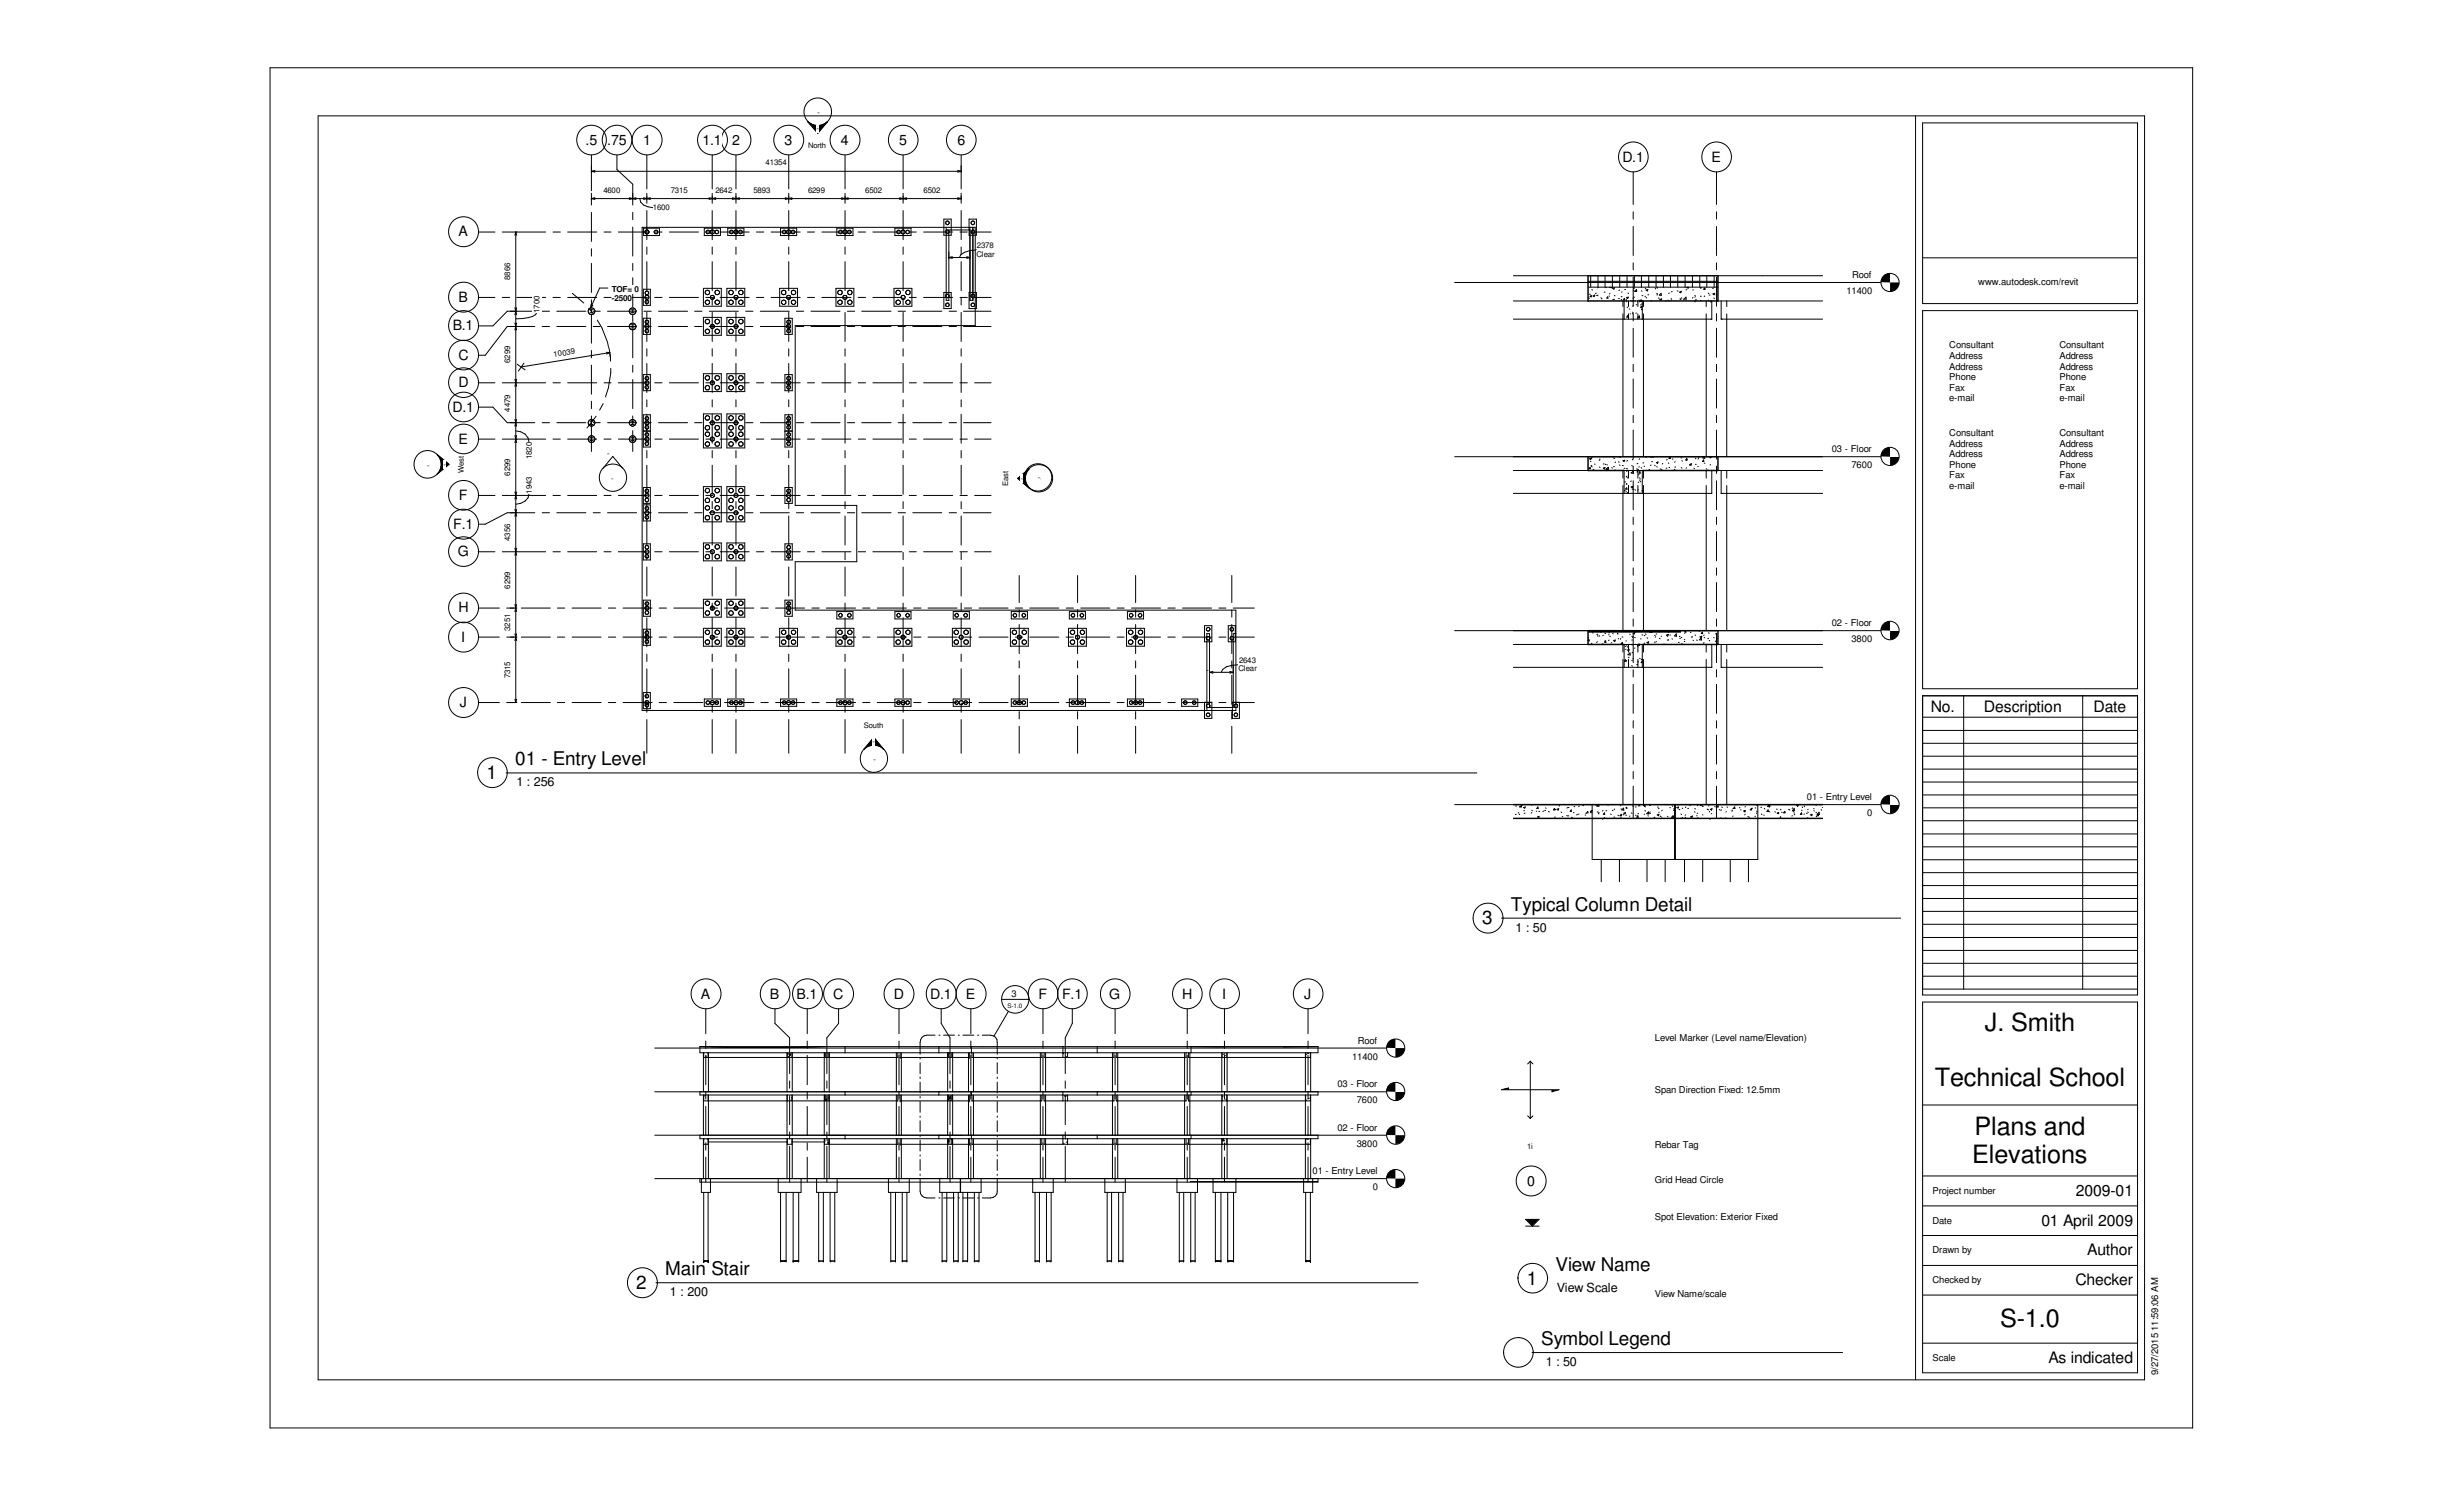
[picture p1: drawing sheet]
<svg xmlns="http://www.w3.org/2000/svg" width="356mm" height="216mm" viewBox="0 0 356 216" stroke-linecap="round" stroke-linejoin="round" font-family="sans-serif">
<defs><g id="words">
<g font-size="3.6">
<text x="286.6" y="148.8">J. Smith</text>
<text x="279.4" y="156.8">Technical School</text>
<text x="284.7" y="167.8">Elevations</text>
<text x="285.1" y="163.7">Plans and</text>
<text x="288.8" y="191.5">S-1.0</text>
</g>
<g font-size="2.7">
<text x="70.2" y="112.4">1</text>
<text x="74.4" y="110.4">01 - Entry Level</text>
<text x="218.1" y="131.4">Typical Column Detail</text>
<text x="214" y="133.4">3</text>
<text x="96.1" y="184.1">Main Stair</text>
<text x="220.4" y="185.4">1</text>
<text x="224.6" y="183.4">View Name</text>
<text x="91.9" y="186">2</text>
<text x="222.5" y="194.1">Symbol Legend</text>
</g>
<g font-size="2.3">
<text x="278.8" y="102.7">No.</text>
<text x="286.4" y="102.7">Description</text>
<text x="302.3" y="102.7">Date</text>
<text x="299.7" y="172.6">2009-01</text>
<text x="294.7" y="176.9">01 April 2009</text>
<text x="299.6" y="185.5">Checker</text>
<text x="301.3" y="181.2">Author</text>
<text x="295.7" y="196.7">As indicated</text>
</g>
<g font-size="2">
<text x="84.5" y="20.9">.5</text>
<text x="87.7" y="20.9">.75</text>
<text x="92.8" y="20.9">1</text>
<text x="101.4" y="20.9">1.1</text>
<text x="105.7" y="20.9">2</text>
<text x="113.3" y="20.9">3</text>
<text x="121.4" y="20.9">4</text>
<text x="129.8" y="20.9">5</text>
<text x="138.2" y="20.9">6</text>
<text x="234.2" y="23.3">D.1</text>
<text x="247.1" y="23.3">E</text>
<text x="66.2" y="34.1">A</text>
<text x="65.4" y="47.7">B.1</text>
<text x="66.2" y="43.6">B</text>
<text x="66.2" y="51.9">C</text>
<text x="65.3" y="59.4">D.1</text>
<text x="66.2" y="55.9">D</text>
<text x="66.2" y="64">E</text>
<text x="65.4" y="76.3">F.1</text>
<text x="66.3" y="72.1">F</text>
<text x="66.1" y="80.3">G</text>
<text x="66.2" y="88.4">H</text>
<text x="66.6" y="92.6">I</text>
<text x="66.4" y="102">J</text>
<text x="101.2" y="144.1">A</text>
<text x="111.2" y="144.1">B</text>
<text x="115" y="144.1">B.1</text>
<text x="120.3" y="144.1">C</text>
<text x="129" y="144.1">D</text>
<text x="134.3" y="144.1">D.1</text>
<text x="139.4" y="144.1">E</text>
<text x="149.9" y="144.1">F</text>
<text x="153.3" y="144.1">F.1</text>
<text x="160.1" y="144.1">G</text>
<text x="170.7" y="144.1">H</text>
<text x="176.4" y="144.1">I</text>
<text x="188.3" y="144.1">J</text>
<text x="220.5" y="171.1">0</text>
</g>
<g font-size="1.8">
<text x="74.5" y="113.5">1 : 256</text>
<text x="218.8" y="134.5">1 : 50</text>
<text x="96.7" y="187.1">1 : 200</text>
<text x="224.7" y="186.4">View Scale</text>
<text x="223.2" y="197.1">1 : 50</text>
</g>
<g font-size="1.4">
<text x="267.4" y="40.1">Roof</text>
<text x="285.6" y="41.1">www.autodesk.com/revit</text>
<text x="266.6" y="42.4">11400</text>
<text x="281.4" y="50.3">Consultant</text>
<text x="281.4" y="51.8">Address</text>
<text x="281.4" y="53.3">Address</text>
<text x="297.3" y="50.3">Consultant</text>
<text x="297.3" y="51.8">Address</text>
<text x="297.3" y="53.3">Address</text>
<text x="281.4" y="54.9">Phone</text>
<text x="281.4" y="56.4">Fax</text>
<text x="281.4" y="57.9">e-mail</text>
<text x="297.3" y="54.9">Phone</text>
<text x="297.3" y="56.4">Fax</text>
<text x="297.3" y="57.9">e-mail</text>
<text x="264.5" y="65.2">03 - Floor</text>
<text x="281.4" y="62.9">Consultant</text>
<text x="281.4" y="64.5">Address</text>
<text x="281.4" y="66">Address</text>
<text x="297.3" y="62.9">Consultant</text>
<text x="297.3" y="64.5">Address</text>
<text x="297.3" y="66">Address</text>
<text x="267.3" y="67.5">7600</text>
<text x="281.4" y="67.5">Phone</text>
<text x="281.4" y="69">Fax</text>
<text x="281.4" y="70.6">e-mail</text>
<text x="297.3" y="67.5">Phone</text>
<text x="297.3" y="69">Fax</text>
<text x="297.3" y="70.6">e-mail</text>
<text x="264.5" y="90.4">02 - Floor</text>
<text x="267.3" y="92.7">3800</text>
<text x="260.9" y="115.5">01 - Entry Level</text>
<text x="269.6" y="117.8">0</text>
<text x="146" y="143.8">3</text>
<text x="195.2" y="152.9">11400</text>
<text x="196" y="150.6">Roof</text>
<text x="238.9" y="150.2">Level Marker (Level name/Elevation)</text>
<text x="193.1" y="156.9">03 - Floor</text>
<text x="195.9" y="159.2">7600</text>
<text x="238.9" y="157.8">Span Direction Fixed: 12.5mm</text>
<text x="193.1" y="163.2">02 - Floor</text>
<text x="195.9" y="165.5">3800</text>
<text x="238.9" y="165.6">Rebar Tag</text>
<text x="189.5" y="169.5">01 - Entry Level</text>
<text x="198.2" y="171.7">0</text>
<text x="238.9" y="170.8">Grid Head Circle</text>
<text x="279" y="172.3">Project number</text>
<text x="238.9" y="176.1">Spot Elevation: Exterior Fixed</text>
<text x="279" y="176.6">Date</text>
<text x="279" y="185.2">Checked by</text>
<text x="279" y="180.9">Drawn by</text>
<text x="238.9" y="187.2">View Name/scale</text>
<text x="279" y="196.4">Scale</text>
<text x="311.6" y="198.5" transform="rotate(-90 311.6 198.5)">9/27/2015 11:59:06 AM</text>
</g>
<g font-size="1.2">
<text x="88.3" y="42.1">TOF=</text>
<text x="88.3" y="43.4">-2500</text>
<text x="91.6" y="42.1">0</text>
</g>
<g font-size="1.1">
<text x="118" y="16.6">-</text>
<text x="110.5" y="23.8">41354</text>
<text x="116.7" y="21.3">North</text>
<text x="117.9" y="19">-</text>
<text x="87.1" y="27.8">4600</text>
<text x="96.9" y="27.8">7315</text>
<text x="103.3" y="27.8">2642</text>
<text x="108.8" y="27.8">5893</text>
<text x="116.7" y="27.8">6299</text>
<text x="124.9" y="27.8">6502</text>
<text x="133.3" y="27.8">6502</text>
<text x="94.3" y="30.3">1600</text>
<text x="141.1" y="35.8">2378</text>
<text x="73.7" y="40.4" transform="rotate(-90 73.7 40.4)">8866</text>
<text x="141" y="37">Clear</text>
<text x="77.9" y="45.2" transform="rotate(-90 77.9 45.2)">1700</text>
<text x="73.7" y="52.4" transform="rotate(-90 73.7 52.4)">6299</text>
<text x="80" y="51.6" transform="rotate(-9 80 51.6)">10039</text>
<text x="73.7" y="59.4" transform="rotate(-90 73.7 59.4)">4479</text>
<text x="87.7" y="65.7">-</text>
<text x="61.7" y="67.5">-</text>
<text x="64" y="67.4">-</text>
<text x="67" y="68.3" transform="rotate(-90 67 68.3)">West</text>
<text x="73.7" y="68.7" transform="rotate(-90 73.7 68.7)">6299</text>
<text x="76.8" y="71.2" transform="rotate(-90 76.8 71.2)">1943</text>
<text x="76.8" y="66.3" transform="rotate(-90 76.8 66.3)">1820</text>
<text x="88.2" y="69.4">-</text>
<text x="145.5" y="70.2" transform="rotate(-90 145.5 70.2)">East</text>
<text x="147.4" y="69.4">-</text>
<text x="149.8" y="69.3">--</text>
<text x="73.7" y="78.1" transform="rotate(-90 73.7 78.1)">4356</text>
<text x="73.7" y="85" transform="rotate(-90 73.7 85)">6299</text>
<text x="73.7" y="91.1" transform="rotate(-90 73.7 91.1)">3251</text>
<text x="178.9" y="95.6">2643</text>
<text x="73.7" y="97.9" transform="rotate(-90 73.7 97.9)">7315</text>
<text x="178.8" y="96.9">Clear</text>
<text x="124.7" y="105">South</text>
<text x="126" y="107.4">-</text>
<text x="126.1" y="109.9">-</text>
<text x="220.5" y="165.8">1i</text>
</g>
<text font-size=".9" x="145.5" y="145.5">S-1.0</text>
</g></defs>
<g fill="none" stroke="#000" stroke-width=".14">
<path d="M92.7 32.8h48.1v14.2h-26v25.9h8.9v8.2h-8.9v7h63.6v14.4h-85.7zM92.9 32.9h2.3v1.1h-2.3zM93.6 33.4v-.2l-.3 .1-.1 .3M93.6 33.6l-.2 .1h-.1M94.4 33.4l.2-.2h.2l.2 .2v.2a.28 .28 0 0 1-.4 .1 .28 .28 0 0 1-.2-.3zM101.7 32.9h2.3v1.1h-2.3zM101.9 33.4l.2-.2a.28 .28 0 0 1 .3 .1 .28 .28 0 0 1 0 .4h-.2l-.2-.1zM102.1 33.7h.1M102.6 33.3a.32 .32 0 0 1 .5 .1l-.1 .3a.3 .3 0 0 1-.3 0 .3 .3 0 0 1-.1-.3zM105.1 32.9h2.3v1.1h-2.3zM105.4 33.4l.1-.2h.2l.2 .2a.29 .29 0 0 1-.2 .3 .29 .29 0 0 1-.3-.1zM106.1 33.2h.1"/>
<path d="M106.3 33.6v.1M106.4 33.2l-.2 .1 .2 .1v-.2M106.4 33.2h-.2l-.2 .2a.3 .3 0 0 0 .2 .3 .3 .3 0 0 0 .4-.2l-.2-.3M106.4 33.2h.1M106.6 33.4l.2-.2h.2l.1 .2v.2l-.3 .1-.1-.1zM106.8 33.7h.1M112.7 32.9h2.3v1.1h-2.3zM112.9 33.4l.2-.2h.2l.2 .2v.2a.28 .28 0 0 1-.4 .1 .28 .28 0 0 1-.2-.3zM113.6 33.3a.32 .32 0 0 1 .5 .1v.2l-.2 .2-.3-.2zM114.3 33.4l.3-.2 .2 .2a.29 .29 0 0 1-.2 .3 .29 .29 0 0 1-.3-.1zM120.8 32.9h2.3v1.1h-2.3zM121.1 33.4l.1-.2h.3l.1 .2v.2a.28 .28 0 0 1-.4 .1 .28 .28 0 0 1-.1-.3z"/>
<path d="M121.8 33.3a.32 .32 0 0 1 .5 .1v.2l-.3 .2-.3-.2zM122 33.7h.1M122.1 33.2h.1M122.4 33.4l.3-.2 .2 .2a.29 .29 0 0 1-.2 .3 .29 .29 0 0 1-.3-.1zM129.2 32.9h2.3v1.1h-2.3zM129.6 33.2h.2l.2 .2a.29 .29 0 0 1-.2 .3 .29 .29 0 0 1-.3-.1v-.2zM130.5 33.3l.1 .1M130.8 33.4l.1-.2h.2l.2 .2v.2l-.3 .1-.2-.1zM130.9 33.7h.1M136.3 31.6h1v2.4h-1zM136.6 32l.2-.1 .2 .1v.3l-.1 .1a.28 .28 0 0 1-.3-.1 .28 .28 0 0 1 0-.3zM136.6 33.3v.1"/>
<path d="M136.6 33.3l.3-.1 .1 .2a.28 .28 0 0 1-.1 .2 .28 .28 0 0 1-.3 .1l-.1-.2zM136.6 32.8v10.5h.4v-10.1h3M139.9 31.6h1.1v2.4h-1.1zM140 32.8v10.5h.5v-10.5M140.2 32l.2-.1a.27 .27 0 0 1 .3 .3 .27 .27 0 0 1-.3 .2l-.2-.1zM140.4 33.2a.27 .27 0 0 1 .3 .1 .27 .27 0 0 1-.1 .4 .28 .28 0 0 1-.3-.1 .28 .28 0 0 1-.1-.2zM140.7 33.3v.1M85.2 45.1h.4M85.2 44.7h.4M85.4 44.7v.4M91.1 46.9h.5M91.1 45.1h.5"/>
<path d="M91.1 44.7h.5M91.1 47.3h.5M91.4 44.7v.4M91.4 46.9v.4M92.9 41.7h1v2.4h-1zM92.9 45.9h1v2.4h-1zM92.9 54.1h1v2.3h-1zM92.9 59.9h1v2.3h-1zM93.2 47.6v.1M93.3 46.2h.2l.1 .2v.2l-.1 .1a.29 .29 0 0 1-.3-.1 .29 .29 0 0 1 .1-.4zM93.3 47.5h.2l.1 .2a.28 .28 0 0 1-.1 .3 .28 .28 0 0 1-.3 0l-.1-.3zM93.3 54.4h.2l.1 .1v.2l-.1 .2a.29 .29 0 0 1-.3-.2 .29 .29 0 0 1 .1-.3z"/>
<path d="M93.3 55.7l.2-.1 .1 .2-.1 .3-.3-.1-.1-.2zM93.6 55.1h.1M101.6 41.6h2.5v2.6h-2.5zM101.6 45.8h2.5v2.6h-2.5zM101.6 53.9h2.5v2.6h-2.5zM101.6 59.7h2.5v4.9h-2.5zM101.9 54.3l.4-.1a.33 .33 0 0 1 .1 .5 .33 .33 0 0 1-.4 .1 .33 .33 0 0 1-.1-.5zM102 55.7a.33 .33 0 0 1 .4 .1 .33 .33 0 0 1-.1 .5h-.3l-.2-.3zM102.6 55.1l.3-.2 .2 .2v.3l-.3 .1-.2-.1zM102.6 42.7a.32 .32 0 0 1 .5 .1l-.1 .3a.3 .3 0 0 1-.3 0 .3 .3 0 0 1-.1-.3zM102.7 47.2h.1M102.7 46.9l.2-.1 .2 .2v.2l-.2 .2a.32 .32 0 0 1-.3-.2 .32 .32 0 0 1 .1-.3z"/>
<path d="M102.8 46.9l-.1 .1M102.9 55.2h.1M103.1 42.9l-.1 .1 .1 .1M103.1 47l-.1 .2h.1M104.9 41.6h2.6v2.6h-2.6zM104.9 45.8h2.6v2.6h-2.6zM104.9 53.9h2.6v2.6h-2.6zM104.9 59.7h2.6v4.9h-2.6zM106.1 46.9a.3 .3 0 0 1 .3 0 .3 .3 0 0 1 .1 .3l-.3 .2-.2-.2zM106.1 42.7h.1M106.2 54.9l.4 .3-.1 .2-.2 .1h-.1l-.2-.2zM106.3 55.1l-.1 .1"/>
<path d="M106.4 43.1h-.1M106.5 55.3h.1M106.7 47.7l.3-.2 .3 .2v.3a.33 .33 0 0 1-.5 .1 .33 .33 0 0 1-.1-.4zM106.7 43.5l.2-.2h.2l.2 .2v.3a.33 .33 0 0 1-.5 .1 .33 .33 0 0 1-.1-.4zM106.7 54.3l.4-.1 .2 .2v.3a.33 .33 0 0 1-.5 .1 .33 .33 0 0 1-.1-.5zM106.8 55.7l.2-.1 .3 .2v.3l-.2 .2h-.3l-.2-.3zM112.6 41.6h2.5v2.6h-2.5zM113 43.3l.4 .1 .1 .4a.33 .33 0 0 1-.5 .1 .33 .33 0 0 1-.1-.4zM113.3 45.9h1.1v2.4h-1.1zM113.3 54.1h1.1v2.3h-1.1zM113.3 59.9h1.1v2.3h-1.1zM113.6 55.1l.3-.2 .2 .2v.3l-.3 .1-.2-.1z"/>
<path d="M113.6 42.7a.32 .32 0 0 1 .5 .1v.3l-.2 .1-.3-.1zM113.7 55.7a.26 .26 0 0 1 .4 0 .26 .26 0 0 1-.1 .4h-.3l-.1-.2zM113.7 46.9l.2-.1 .2 .2v.2l-.1 .2h-.2l-.2-.2zM113.7 46.9h-.1M113.9 55.3l-.1 .1M114 43v.1M114 47.4v-.2l-.2 .1 .1 .1M114.3 43.5a.34 .34 0 0 1 .5-.1 .34 .34 0 0 1 0 .5 .34 .34 0 0 1-.5-.1zM120.7 41.6h2.6v2.6h-2.6zM121 43.5l.4-.2 .2 .2v.3a.33 .33 0 0 1-.5 .1 .33 .33 0 0 1-.1-.4zM121.8 42.7a.32 .32 0 0 1 .5 .1v.3l-.3 .1-.3-.1zM129.1 41.6h2.6v2.6h-2.6z"/>
<path d="M130.4 43.1l-.1 .1M130.5 43.1h.1M136.3 42.2h1v2.3h-1zM136.6 43.9l.3-.2 .1 .2v.3h-.1h-.3zM136.6 42.5h.1h.3v.3l-.1 .2a.28 .28 0 0 1-.3-.1 .28 .28 0 0 1 0-.4zM139.9 42.2h1.1v2.3h-1.1zM140.2 43.9l.2-.2a.27 .27 0 0 1 .3 .2 .27 .27 0 0 1-.2 .3h-.2zM140.3 42.5h.2a.27 .27 0 0 1 .2 .3 .27 .27 0 0 1-.3 .2l-.2-.2zM85.2 63.6h.4M85.2 63.2h.4M85.2 61.3h.4M85.2 60.8h.4"/>
<path d="M85.4 60.8v.5M85.4 63.2v.4M91.1 63.6h.5M91.1 63.2h.5M91.1 61.3h.5M91.1 60.8h.5M91.4 60.8v.5M91.4 63.2v.4M92.9 62.2h1v2.3h-1zM92.9 70.4h1v2.2h-1zM92.9 72.9h1v2.3h-1zM92.9 78.5h1v2.3h-1z"/>
<path d="M93.2 62.6l.1-.1 .3 .1v.2l-.1 .2a.3 .3 0 0 1-.3-.4zM93.2 79.1h.1M93.2 60.8l.3-.1a.3 .3 0 0 1 .2 .3 .3 .3 0 0 1-.2 .3l-.3-.1-.1-.2zM93.3 60.2l.2-.1 .1 .2-.1 .3-.3-.1-.1-.1zM93.3 61.4h.2l.1 .2v.2l-.1 .1a.29 .29 0 0 1-.3-.1 .29 .29 0 0 1 .1-.4zM93.3 63.8h.2l.1 .1-.1 .4-.3-.1-.1-.2zM93.3 70.6h.2l.1 .2v.2l-.1 .1a.29 .29 0 0 1-.3-.2 .29 .29 0 0 1 .1-.3zM93.3 71.9h.2l.1 .2-.1 .3-.3-.1-.1-.2zM93.3 78.7h.2l.1 .2v.2l-.1 .1h-.2l-.2-.2zM93.3 73.8h-.1M93.4 71.5l-.1 .1M93.6 63.6h.1"/>
<path d="M93.6 63.5v.1M93.6 71.3h-.1M93.6 63.5h.1M101.6 70.2h2.5v5.1h-2.5zM101.6 78.4h2.5v2.5h-2.5zM101.9 60.2a.33 .33 0 0 1 .5-.1 .33 .33 0 0 1-.1 .5h-.4l-.1-.2zM101.9 63.9a.33 .33 0 0 1 .5 0 .33 .33 0 0 1-.1 .5l-.4-.1-.1-.2zM101.9 61.5l.4-.1a.32 .32 0 0 1 .1 .5 .32 .32 0 0 1-.4 .1 .32 .32 0 0 1-.1-.5zM101.9 62.4h.4a.32 .32 0 0 1 .1 .4 .32 .32 0 0 1-.4 .1 .32 .32 0 0 1-.1-.5zM101.9 70.5h.4a.33 .33 0 0 1 .1 .5 .33 .33 0 0 1-.5 0 .33 .33 0 0 1 0-.5zM102 71.9a.33 .33 0 0 1 .4 .2 .33 .33 0 0 1-.1 .4l-.4-.1-.1-.3zM102 78.6h.3a.34 .34 0 0 1 .1 .5 .34 .34 0 0 1-.5 0 .34 .34 0 0 1 .1-.5z"/>
<path d="M102.6 79.5l.3-.2 .2 .2v.3l-.3 .1-.2-.1zM102.6 73.9l.2-.2h.2l.1 .2v.2a.3 .3 0 0 1-.4 .2 .3 .3 0 0 1-.1-.4zM102.6 71.4l.3-.2 .2 .2v.2l-.3 .2-.2-.2zM102.6 63.2l.3-.1 .2 .1v.3l-.3 .2-.2-.2zM102.6 79.5h.1M102.6 60.8l.1-.1 .3 .1 .1 .4-.4 .1-.2-.3zM104.9 70.2h2.6v5.1h-2.6zM104.9 78.4h2.6v2.5h-2.6zM106 63.3l.3-.2 .3 .2v.2l-.4 .2-.2-.2zM106 79.5l.3-.2 .2 .2 .1 .2-.4 .2-.2-.2zM106 71.4l.3-.2 .2 .2 .1 .2-.4 .2-.2-.2zM106 61.2h.1"/>
<path d="M106 60.8l.1-.1 .4 .1 .1 .3-.2 .2-.4-.1v-.1zM106.2 63.1v.1l.1-.1M106.2 63.3l.1 .1M106.2 79.6l.1 .1M106.3 74.1v.1M106.4 63.6h.1M106.7 63.9l.2-.1h.2l.2 .1v.3l-.2 .2h-.3l-.2-.3zM106.7 72.1l.2-.2 .3 .1v.4l-.4 .1-.2-.2zM106.7 73.2l.3-.2 .3 .2v.2a.33 .33 0 0 1-.5 .2 .33 .33 0 0 1-.1-.4zM106.7 74.5a.37 .37 0 0 1 .6 .1v.2a.32 .32 0 0 1-.5 .2 .32 .32 0 0 1-.1-.5zM106.7 61.5l.1-.1 .4 .1 .1 .4a.34 .34 0 0 1-.5 .1 .34 .34 0 0 1-.1-.5zM106.7 62.4h.1h.4l.1 .4a.34 .34 0 0 1-.5 .1 .34 .34 0 0 1-.1-.5z"/>
<path d="M106.8 70.5h.3l.2 .2v.3a.34 .34 0 0 1-.5 0 .34 .34 0 0 1 0-.5zM106.8 78.7l.3-.1 .2 .2v.3a.34 .34 0 0 1-.5 .1 .34 .34 0 0 1 0-.5zM106.8 60h.2l.3 .2v.3l-.2 .1h-.3l-.2-.2zM113.3 62.2h1.1v2.3h-1.1zM113.3 70.4h1.1v2.2h-1.1zM113.3 78.5h1.1v2.3h-1.1zM113.6 63.2l.3-.1 .2 .1v.3l-.3 .2-.2-.2zM113.6 79.5l.3-.2 .2 .2v.3l-.3 .1-.2-.1zM113.6 71.4l.3-.2 .2 .2v.2l-.3 .2-.2-.2zM113.6 60.8l.4-.1 .1 .2v.3l-.1 .1h-.3zM113.7 60.2a.26 .26 0 0 1 .4 0 .26 .26 0 0 1-.1 .4h-.3a.25 .25 0 0 1 0-.4zM113.7 72a.26 .26 0 0 1 .4 0 .26 .26 0 0 1-.1 .4h-.3a.25 .25 0 0 1 0-.4z"/>
<path d="M92.9 86.6h1v2.3h-1zM92.9 90.8h1v2.3h-1zM92.9 99.9h1v2.4h-1zM93.2 87.7l.1 .1M93.2 91.9l.1 .1M93.2 86.9a.28 .28 0 0 1 .3 0 .28 .28 0 0 1 .1 .3l-.1 .2a.29 .29 0 0 1-.3-.2 .29 .29 0 0 1 0-.3zM93.3 80.1l.2-.1 .1 .2v.2l-.1 .1-.3-.1-.1-.1zM93.3 88.2l.2-.1 .1 .2v.2l-.1 .1h-.3l-.1-.2zM93.3 91.9h.1M101.6 86.5h2.5v2.6h-2.5zM101.6 90.7h2.5v2.6h-2.5zM101.9 80.1a.33 .33 0 0 1 .5 0 .33 .33 0 0 1-.1 .5h-.4l-.1-.2z"/>
<path d="M102.6 91.8l.2-.1h.2l.1 .1v.3a.3 .3 0 0 1-.4 .1 .3 .3 0 0 1-.1-.4zM102.6 87.6l.3-.1 .2 .1v.3a.3 .3 0 0 1-.4 .1 .3 .3 0 0 1-.1-.4zM102.7 87.6l.3-.1-.1 .3zM103 91.8h.1M104.9 86.5h2.6v2.6h-2.6zM104.9 90.7h2.6v2.6h-2.6zM106 87.6l.2-.1h.2a.3 .3 0 0 1 .1 .4 .3 .3 0 0 1-.3 .2l-.2-.3zM106.1 92.2h.1M106.3 92v.1M106.5 87.6h-.1M106.5 87.7h.1M106.7 91.1l.3-.2 .3 .2v.3a.33 .33 0 0 1-.5 .1 .33 .33 0 0 1-.1-.4z"/>
<path d="M106.7 80.1l.2-.1 .3 .1v.5h-.4l-.2-.2zM106.7 88.3l.2-.2 .2 .1 .2 .1v.3a.32 .32 0 0 1-.5 .1 .32 .32 0 0 1-.1-.4zM106.7 92.5a.37 .37 0 0 1 .6 0v.3a.32 .32 0 0 1-.5 .1 .32 .32 0 0 1-.1-.4zM106.8 86.8h.3l.2 .1v.3a.34 .34 0 0 1-.5 .1 .34 .34 0 0 1 0-.5zM112.6 90.7h2.5v2.6h-2.5zM112.9 91.1l.2-.2 .3 .1 .1 .4a.33 .33 0 0 1-.5 .1 .33 .33 0 0 1-.1-.4zM113.3 86.6h1.1v2.3h-1.1zM113.6 91.9h.2l-.1 .2-.1-.1M113.6 91.8l.3-.1h.1l.1 .1v.3a.3 .3 0 0 1-.2 .2 .3 .3 0 0 1-.3-.2zM113.6 87.6l.3-.1 .2 .1v.3a.3 .3 0 0 1-.2 .2 .3 .3 0 0 1-.3-.2zM113.7 80.1a.26 .26 0 0 1 .4 0 .26 .26 0 0 1-.1 .4h-.3a.25 .25 0 0 1 0-.4zM113.7 88.2a.26 .26 0 0 1 .4 0 .26 .26 0 0 1-.1 .4h-.3a.25 .25 0 0 1 0-.4z"/>
<path d="M113.9 91.8h.1M114 87.5v.1M114.1 87.9h.1M114.1 87.2h.1M114.3 91.1a.34 .34 0 0 1 .5-.1 .34 .34 0 0 1 0 .5 .34 .34 0 0 1-.5-.1zM120.7 90.7h2.6v2.6h-2.6zM120.8 88.3h2.3v1h-2.3zM121 91.1l.4-.2 .2 .2v.3a.33 .33 0 0 1-.5 .1 .33 .33 0 0 1-.1-.4zM121.2 88.6h.3l.1 .1v.2a.27 .27 0 0 1-.4 .2 .27 .27 0 0 1-.1-.4zM121.8 91.7h.3l.2 .1v.3a.3 .3 0 0 1-.3 .2 .3 .3 0 0 1-.3-.2zM122.4 88.7l.3-.2 .2 .2a.27 .27 0 0 1-.2 .3 .27 .27 0 0 1-.3-.1zM129.1 90.7h2.6v2.6h-2.6z"/>
<path d="M129.2 88.3h2.3v1h-2.3zM129.6 88.6l.2-.1 .2 .2a.27 .27 0 0 1-.2 .3 .27 .27 0 0 1-.3-.1v-.2zM130.3 91.7h.1M130.3 91.7h-.1M130.3 92.1l-.1 .1M130.4 91.7v.1l-.2-.1M130.4 91.7a.28 .28 0 0 1 .2 .4 .28 .28 0 0 1-.4 .1 .28 .28 0 0 1 0-.5M130.4 91.7h-.1M131 88.5l.3 .2v.2a.27 .27 0 0 1-.4 .2 .27 .27 0 0 1-.1-.4zM137.5 90.7h2.6v2.6h-2.6zM137.6 88.3h2.4v1h-2.4zM137.8 91.1a.34 .34 0 0 1 .5-.1 .34 .34 0 0 1 0 .5 .34 .34 0 0 1-.5-.1z"/>
<path d="M137.9 88.7l.3-.2 .2 .2a.27 .27 0 0 1-.2 .3 .27 .27 0 0 1-.3-.1zM138.5 91.9v.1M138.9 92l-.1 .1M138.9 92.2h.1M139.3 88.6h.2l.2 .1v.2a.27 .27 0 0 1-.4 .2 .27 .27 0 0 1-.2-.4zM145.9 90.7h2.6v2.6h-2.6zM146 88.3h2.3v1h-2.3zM146.3 88.7l.3-.2 .2 .2v.2a.27 .27 0 0 1-.4 .2 .27 .27 0 0 1-.1-.4zM146.9 91.8l.3-.1h.1l.1 .1v.3a.3 .3 0 0 1-.2 .2 .3 .3 0 0 1-.3-.2zM147 91.8l.1 .1M147.4 92h-.2M147.4 92h-.1"/>
<path d="M147.6 91.1a.34 .34 0 0 1 .5-.1 .34 .34 0 0 1 0 .5 .34 .34 0 0 1-.5-.1zM147.7 88.6l.1-.1 .3 .2a.27 .27 0 0 1-.2 .3 .27 .27 0 0 1-.3-.1v-.2zM154.3 90.7h2.5v2.6h-2.5zM154.4 88.3h2.3v1h-2.3zM154.6 91.1l.3-.2 .3 .2v.3a.33 .33 0 0 1-.5 .1 .33 .33 0 0 1-.1-.4zM154.8 88.6l.1-.1 .3 .2v.2a.27 .27 0 0 1-.4 .2 .27 .27 0 0 1-.2-.4zM155.3 91.8l.3-.1h.1l.1 .1v.3a.3 .3 0 0 1-.2 .2 .3 .3 0 0 1-.3-.2zM155.4 91.8h.1M156 88.7l.3-.2 .2 .2a.27 .27 0 0 1-.2 .3 .27 .27 0 0 1-.3-.1zM162.6 90.7h2.6v2.6h-2.6zM162.8 88.3h2.3v1h-2.3zM163.2 88.6l.1-.1 .3 .2a.27 .27 0 0 1-.2 .3 .27 .27 0 0 1-.3-.1v-.2z"/>
<path d="M164.1 91.7l-.1 .2h.3M164.3 88.7l.3-.2 .2 .2v.2a.27 .27 0 0 1-.3 .2 .27 .27 0 0 1-.2-.4zM164.4 91.1l.3-.2 .3 .2v.3a.33 .33 0 0 1-.5 .1 .33 .33 0 0 1-.1-.4zM173.9 90.3h1.1v2.3h-1.1zM174.2 90.7a.27 .27 0 0 1 .4-.1 .27 .27 0 0 1-.1 .5l-.3-.1zM174.3 96.7v.1M174.6 96.7v.1M174.6 91.9h-.3a.26 .26 0 0 0-.1 .3 .26 .26 0 0 0 .4 .1M174.6 91.9l.1 .2-.1 .1M177.3 90.3h1.1v2.3h-1.1zM177.6 90.7h.1M177.7 91.9h.3l.1 .1v.2l-.2 .2a.29 .29 0 0 1-.3-.2 .29 .29 0 0 1 .1-.3z"/>
<path d="M177.7 90.6h.2l.2 .1-.1 .4-.4-.1v-.2zM178.4 91.4h-.3v10.7h-3.5v-10.7h-.4v11.1M93.3 100.2h.2l.1 .2-.1 .3-.3-.1-.1-.2zM93.3 101.3h.1M93.5 101.5l.1 .4-.1 .1a.3 .3 0 0 1-.3-.4M93.6 101.5l-.4 .1M101.7 100.9h2.3v1h-2.3zM102 101.3l.2-.2a.26 .26 0 0 1 .2 .2 .26 .26 0 0 1-.1 .3h-.2l-.2-.1zM102.1 101.2h.1M102.6 101.4h.1M102.6 101.3l.2-.2h.2l.1 .2v.2a.3 .3 0 0 1-.4 .2 .3 .3 0 0 1-.1-.4zM105.1 100.9h2.3v1h-2.3z"/>
<path d="M105.5 101.2a.3 .3 0 0 1 .4 .3l-.2 .1h-.2l-.1-.1zM106.7 101.3l.1-.2 .3 .1v.3l-.3 .1-.2-.1zM112.7 100.9h2.3v1h-2.3zM113 101.3l.2-.2 .2 .1 .1 .3-.4 .1-.2-.1zM113.6 101.3l.3-.2h.1l.1 .2v.2a.3 .3 0 0 1-.2 .2 .3 .3 0 0 1-.3-.2zM114.3 101.2a.3 .3 0 0 1 .5 .3l-.2 .1h-.3v-.1zM120.8 100.9h2.3v1h-2.3zM121.1 101.3l.2-.2 .2 .1 .1 .3-.1 .1h-.3l-.1-.1zM121.7 101.4h.1M121.7 101.3l.3-.2h.1l.2 .2v.2a.3 .3 0 0 1-.3 .2 .3 .3 0 0 1-.3-.2zM121.9 101.2l.1 .1M122.5 101.2a.3 .3 0 0 1 .4 .3l-.2 .1h-.2l-.1-.1z"/>
<path d="M129.2 100.9h2.3v1h-2.3zM129.6 101.2a.3 .3 0 0 1 .4 .3l-.2 .1h-.2l-.1-.1zM130.1 101.4v-.1l.1 .3M130.5 101.5l.1 .1M130.8 101.3l.2-.2 .2 .1 .1 .3-.4 .1-.1-.1zM130.9 101.2h.1M137.6 100.9h2.4v1h-2.4zM137.9 101.3a.28 .28 0 0 1 .3-.2 .28 .28 0 0 1 .2 .4l-.2 .1h-.2l-.1-.1zM138.8 101.5h.1M138.9 101.6h.1M139.2 101.3l.2-.2 .2 .1 .1 .3-.2 .1h-.2l-.2-.1zM146 100.9h2.3v1h-2.3z"/>
<path d="M146.3 101.3l.2-.2 .2 .1 .1 .3-.4 .1-.1-.1zM146.9 101.3l.3-.2h.1l.1 .2v.2a.3 .3 0 0 1-.2 .2 .3 .3 0 0 1-.3-.2zM147.6 101.3a.28 .28 0 0 1 .3-.1 .28 .28 0 0 1 .2 .3l-.2 .1h-.2l-.1-.1zM154.4 100.9h2.3v1h-2.3zM154.7 101.3l.2-.2 .2 .1 .1 .3-.2 .1h-.2l-.2-.1zM155.3 101.3l.3-.2h.1l.1 .2v.2a.3 .3 0 0 1-.2 .2 .3 .3 0 0 1-.3-.2zM155.8 101.3l-.1 .1 .1 .1M156 101.3a.28 .28 0 0 1 .3-.2 .28 .28 0 0 1 .2 .4l-.2 .1h-.2l-.1-.1zM162.8 100.9h2.3v1h-2.3zM163.1 101.3a.28 .28 0 0 1 .3-.1 .28 .28 0 0 1 .2 .3l-.2 .1h-.2l-.1-.1zM164.4 101.3l.1-.2 .3 .1v.3l-.3 .1-.2-.1zM170.6 100.9h2.3v1h-2.3z"/>
<path d="M170.9 101.3l.2-.2 .2 .1 .1 .3-.4 .1-.1-.1zM172.2 101.3a.28 .28 0 0 1 .3-.1 .28 .28 0 0 1 .2 .3l-.2 .1h-.2l-.1-.1zM173.9 101.3h1.1v2.4h-1.1zM174.2 103.3h.1M174.6 101.7l.1 .2-.1 .1M174.6 101.7a.26 .26 0 0 0-.4 0 .26 .26 0 0 0 .1 .4h.3M177.9 101.3h1v2.4h-1zM178.2 101.8l.2-.2a.29 .29 0 0 1 .2 .2 .29 .29 0 0 1 0 .3h-.3zM178.2 103l.4-.1a.28 .28 0 0 1 .1 .4 .28 .28 0 0 1-.3 .1l-.2-.1z"/>
<circle cx="93.4" cy="33.5" r=".29"/>
<circle cx="103.5" cy="33.5" r=".27"/>
<circle cx="130.4" cy="33.5" r=".3"/>
<circle cx="85.4" cy="44.9" r=".48"/>
<circle cx="91.3" cy="47.1" r=".48"/>
<circle cx="91.3" cy="44.9" r=".48"/>
<circle cx="93.4" cy="47.1" r=".3"/>
<circle cx="93.4" cy="42.3" r=".27"/>
<circle cx="93.4" cy="43.6" r=".26"/>
<circle cx="93.4" cy="42.9" r=".29"/>
<circle cx="93.4" cy="55.3" r=".29"/>
<circle cx="102.1" cy="42.2" r=".32"/>
<circle cx="102.1" cy="43.6" r=".32"/>
<circle cx="102.1" cy="47.8" r=".32"/>
<circle cx="102.2" cy="46.4" r=".32"/>
<circle cx="103.5" cy="42.2" r=".32"/>
<circle cx="103.5" cy="56" r=".33"/>
<circle cx="103.6" cy="47.8" r=".33"/>
<circle cx="103.6" cy="43.6" r=".32"/>
<circle cx="103.6" cy="46.4" r=".34"/>
<circle cx="103.6" cy="54.5" r=".33"/>
<circle cx="105.5" cy="46.4" r=".33"/>
<circle cx="105.5" cy="47.8" r=".34"/>
<circle cx="105.5" cy="56" r=".34"/>
<circle cx="105.6" cy="54.5" r=".34"/>
<circle cx="105.6" cy="42.2" r=".33"/>
<circle cx="105.6" cy="43.6" r=".32"/>
<circle cx="106.2" cy="42.9" r=".29"/>
<circle cx="106.9" cy="42.2" r=".32"/>
<circle cx="107" cy="46.4" r=".33"/>
<circle cx="113.1" cy="42.2" r=".32"/>
<circle cx="113.9" cy="47.8" r=".27"/>
<circle cx="113.9" cy="46.5" r=".27"/>
<circle cx="113.9" cy="54.6" r=".27"/>
<circle cx="114.6" cy="42.2" r=".32"/>
<circle cx="121.3" cy="42.2" r=".32"/>
<circle cx="122.7" cy="43.6" r=".32"/>
<circle cx="122.7" cy="42.2" r=".32"/>
<circle cx="129.7" cy="42.2" r=".33"/>
<circle cx="129.7" cy="43.6" r=".32"/>
<circle cx="130.4" cy="42.9" r=".28"/>
<circle cx="131.1" cy="42.2" r=".33"/>
<circle cx="131.1" cy="43.6" r=".32"/>
<circle cx="85.4" cy="63.4" r=".49"/>
<circle cx="85.4" cy="61" r=".49"/>
<circle cx="91.3" cy="63.4" r=".49"/>
<circle cx="91.3" cy="61" r=".49"/>
<circle cx="93.4" cy="71.5" r=".3"/>
<circle cx="93.4" cy="79.6" r=".29"/>
<circle cx="93.4" cy="74.7" r=".27"/>
<circle cx="93.4" cy="74" r=".29"/>
<circle cx="93.4" cy="73.4" r=".26"/>
<circle cx="93.4" cy="63.4" r=".29"/>
<circle cx="102.1" cy="73.3" r=".32"/>
<circle cx="102.2" cy="74.7" r=".32"/>
<circle cx="103.5" cy="72.2" r=".34"/>
<circle cx="103.5" cy="60.3" r=".33"/>
<circle cx="103.5" cy="70.8" r=".33"/>
<circle cx="103.5" cy="78.9" r=".33"/>
<circle cx="103.5" cy="64.1" r=".33"/>
<circle cx="103.5" cy="73.3" r=".33"/>
<circle cx="103.6" cy="74.7" r=".33"/>
<circle cx="103.6" cy="61.7" r=".33"/>
<circle cx="103.6" cy="62.6" r=".33"/>
<circle cx="105.5" cy="73.3" r=".33"/>
<circle cx="105.5" cy="61.7" r=".34"/>
<circle cx="105.5" cy="62.7" r=".34"/>
<circle cx="105.5" cy="60.3" r=".34"/>
<circle cx="105.5" cy="72.2" r=".34"/>
<circle cx="105.5" cy="64.1" r=".34"/>
<circle cx="105.6" cy="74.7" r=".33"/>
<circle cx="105.6" cy="70.8" r=".32"/>
<circle cx="105.6" cy="78.9" r=".32"/>
<circle cx="106.3" cy="74" r=".3"/>
<circle cx="113.8" cy="64" r=".27"/>
<circle cx="113.9" cy="79" r=".27"/>
<circle cx="113.9" cy="61.7" r=".27"/>
<circle cx="113.9" cy="62.7" r=".27"/>
<circle cx="113.9" cy="70.9" r=".27"/>
<circle cx="93.4" cy="87.8" r=".29"/>
<circle cx="93.4" cy="92.6" r=".27"/>
<circle cx="93.4" cy="91.9" r=".29"/>
<circle cx="93.4" cy="91.3" r=".26"/>
<circle cx="102.1" cy="91.2" r=".32"/>
<circle cx="102.1" cy="88.5" r=".34"/>
<circle cx="102.1" cy="87" r=".32"/>
<circle cx="102.2" cy="92.6" r=".32"/>
<circle cx="103.5" cy="87.1" r=".32"/>
<circle cx="103.5" cy="88.5" r=".32"/>
<circle cx="103.5" cy="91.2" r=".33"/>
<circle cx="103.6" cy="80.3" r=".33"/>
<circle cx="103.6" cy="92.7" r=".33"/>
<circle cx="105.5" cy="87" r=".33"/>
<circle cx="105.5" cy="80.3" r=".34"/>
<circle cx="105.6" cy="92.7" r=".33"/>
<circle cx="105.6" cy="88.5" r=".33"/>
<circle cx="105.6" cy="91.2" r=".32"/>
<circle cx="106.3" cy="91.9" r=".29"/>
<circle cx="113.2" cy="92.7" r=".32"/>
<circle cx="113.9" cy="87.1" r=".27"/>
<circle cx="114.6" cy="92.7" r=".32"/>
<circle cx="121.3" cy="92.7" r=".33"/>
<circle cx="122.7" cy="91.3" r=".32"/>
<circle cx="122.7" cy="92.7" r=".32"/>
<circle cx="129.7" cy="92.7" r=".33"/>
<circle cx="129.7" cy="91.2" r=".32"/>
<circle cx="131.1" cy="91.2" r=".31"/>
<circle cx="131.1" cy="92.7" r=".33"/>
<circle cx="138.1" cy="92.7" r=".32"/>
<circle cx="138.8" cy="92" r=".3"/>
<circle cx="139.5" cy="91.3" r=".32"/>
<circle cx="139.5" cy="92.7" r=".33"/>
<circle cx="146.5" cy="91.2" r=".32"/>
<circle cx="146.5" cy="92.7" r=".32"/>
<circle cx="147.9" cy="92.7" r=".32"/>
<circle cx="154.8" cy="92.7" r=".32"/>
<circle cx="156.3" cy="91.3" r=".32"/>
<circle cx="156.3" cy="92.7" r=".33"/>
<circle cx="163.2" cy="91.2" r=".33"/>
<circle cx="163.3" cy="92.7" r=".33"/>
<circle cx="163.9" cy="91.9" r=".29"/>
<circle cx="164.7" cy="92.7" r=".32"/>
<circle cx="93.4" cy="101.4" r=".29"/>
<circle cx="103.5" cy="101.4" r=".27"/>
<circle cx="106.2" cy="101.4" r=".29"/>
<circle cx="130.4" cy="101.4" r=".29"/>
<circle cx="138.8" cy="101.4" r=".28"/>
<circle cx="163.9" cy="101.4" r=".28"/>
<circle cx="174.4" cy="103.1" r=".27"/>
</g>
<g fill="#fff">
<path d="M101.6 164.3h.6v.8h-.6z"/>
<path d="M113.7 164.3h.6v.8h-.6z"/>
<path d="M119 164.3h.7v.8h-.7z"/>
<path d="M176.4 164.3h.7v.8h-.7z"/>
<path d="M188.5 164.3h.7v.8h-.7z"/>
<path d="M153.5 164.3h.6v.8h-.6z"/>
<path d="M136.9 164.3h.6v.8h-.6z"/>
<path d="M101.6 158h.6v.9h-.6z"/>
<path d="M113.7 158h.6v.9h-.6z"/>
<path d="M119 158h.7v.9h-.7z"/>
<path d="M176.4 158h.7v.9h-.7z"/>
<path d="M188.5 158h.7v.9h-.7z"/>
<path d="M153.5 158h.6v.9h-.6z"/>
<path d="M136.9 158h.6v.9h-.6z"/>
<path d="M101.6 151.9h.6v.7h-.6z"/>
<path d="M113.7 151.9h.6v.7h-.6z"/>
<path d="M119 151.9h.7v.7h-.7z"/>
<path d="M176.4 151.9h.7v.7h-.7z"/>
<path d="M188.5 151.9h.7v.7h-.7z"/>
<path d="M153.5 151.9h.6v.7h-.6z"/>
<path d="M136.9 151.9h.6v.7h-.6z"/>
</g>
<g fill="none" stroke="#000" stroke-width=".14">
<path d="M101 151v.9h89.3v-.9M101 157.6h89.3v.4h-89.3zM101 151h89.3M101 151l5 .2h8.6l4.6-.2M101.6 151.9v5.7M101.6 158v5.8M101.6 151.9v.7h28v-.7M101.6 158v.9h28v-.9M101.7 158.2h-.1M101.8 158l.1 .1M101.9 152.6h-.1M101.9 152.4h.1"/>
<path d="M102.2 151.9v.7M102.2 158v.9M102.3 151.9v5.7M102.3 158v5.8M113.6 151.9v5.7M113.6 158v5.8M113.7 151.9v.7M113.7 158v.9M113.8 152.4l.1 .1M113.9 152.1h-.1M113.9 152.2l.3-.1-.1 .2zM114.2 158.7l.1 .1"/>
<path d="M114.3 158.4v.1M114.3 151.9v.7M114.3 158v.9M114.4 151.9v5.7M114.4 158v5.8M119 151.9v5.7M119 158v5.8M119 151.9v.7M119 158v.9M119.1 158.7l.2-.1v.2zM119.2 151.9v.7M119.2 158v.9"/>
<path d="M119.5 151.9v.7M119.5 158v.9M119.7 158.5h-.2M119.7 151.9v5.7M119.7 158v5.8M122 151v.9M122 157.6v.4M129.4 151.9v5.7M129.4 158v5.8M130 158.9h.1M130 152.6h.1M130 151.9v.7"/>
<path d="M130 158v.9M130 158.9h10M130 152.6h10M130.1 151.9v5.7M130.1 158v5.8M135.6 151v.9M135.6 157.6v.4M136.8 151.9v5.7M136.8 158v5.8M136.9 158.6h.1M136.9 158.7h.1M136.9 158.2v.1"/>
<path d="M136.9 151.9v.7M136.9 158v.9M136.9 152.2v.2M137 151.9v.7M137 158v.9M137 152.6h.1M137 152l.1 .1M137.2 158.2l.1 .3h-.3zM137.3 151.9v.7M137.3 158v.9M137.5 151.9v.7M137.5 158v.9"/>
<path d="M137.5 151.9v5.7M137.5 158v5.8M139.8 151.9v5.7M139.8 158v5.8M140 158.9h.1M140 152.6h.1M140 151.9v.7M140 158v.9M140.3 151v.9M140.3 157.6v.4M140.3 151.9v.7h10.1v-.7M140.3 158v.9h10.1v-.9"/>
<path d="M140.5 151.9v5.7M140.5 158v5.8M150.2 151.9v5.7M150.2 158v5.8M150.7 151.9v.7h10.1v-.7M150.7 158v.9h10.1v-.9M151 151.9v5.7M151 158v5.8M153.5 151v1.6M153.5 157.6v1.3M153.5 151.9v.1M153.7 158.2l.2-.1v.1z"/>
<path d="M153.8 152.4l.2 .1M154.1 158.7h.1M154.1 151.9v.7M154.1 158v.9M158.4 151v.9M158.4 157.6v.4M160.6 151.9v5.7M160.6 158v5.8M161.2 151.9v.7h10v-.7M161.2 158v.9h10v-.9M161.4 151.9v5.7M161.4 158v5.8"/>
<path d="M171 151.9v5.7M171 158v5.8M171.6 151.9v.7h17.6v-.7M171.6 158v.9h17.6v-.9M171.8 151.9v5.7M171.8 158v5.8M171.8 151h18.5M172 151v.9M172 157.6v.4M176.4 151.9v5.7M176.4 158v5.8M176.4 151.9v.7"/>
<path d="M176.4 158v.9M176.5 158.2h.1M176.7 152.1v.1M176.7 152.1h.1M176.8 152.3l.1 .1M177 158.6l.1 .1M177.1 151.9v.7M177.1 158v.9M177.2 151.9v5.7M177.2 158v5.8M188.5 151.9v5.7M188.5 158v5.8"/>
<path d="M188.5 151.9v.7M188.5 158v.9M188.6 158.7v.1M188.6 152.1l.1 .1M188.8 151.9l.1 .1v-.1M189 158.5h-.1M189.2 151.9v5.7M189.2 158v5.8M101 163.8h89.3v.5h-89.3zM101 170.1h89.3v.5h-89.3zM101.3 170.1v2h1.3v-2M101.6 164.3v5.8"/>
<path d="M101.6 164.3v.8h.6v-.8M101.6 172.1v9.9M101.6 164.3l.1 .1M102.2 164.4h-.1M102.2 164.8h11.5M102.2 172.1v9.9M102.3 164.3v5.8M112.4 170.1v2h3.3v-2M112.7 172.1v9.9M113.5 172.1v9.9M113.6 164.3v5.8M113.7 164.3v.8h.6v-.8"/>
<path d="M114.4 164.3v5.8M114.5 172.1v9.9M115.3 172.1v9.9M117.9 170.1v2h3v-2M118.2 172.1v9.9h.7M118.7 163.9h3.3M118.9 172.1v9.9M119 164.3v5.8M119 164.8h.1M119 164.3v.8h10.6v-.8M119.1 164.3v.5h-4.8M119.4 164.5h.1"/>
<path d="M119.5 164.3v.8M119.7 164.8l-.2 .1 .1 .1 .1-.1M119.7 164.3v5.8M119.8 172.1v9.9h.7M120.5 172.1v9.9M122 163.8v.5M128.3 170.1v2h3v-2M128.6 172.1v9.9M129.3 172.1v9.9M129.4 164.3v5.8M130 165.1h.1M130 165.1h10"/>
<path d="M130 164.3v.8M130.1 164.3v5.8M130.3 172.1v9.9M130.9 172.1v9.9M135.6 163.8v.5M135.6 163.9h3.3M135.7 170.1v2h2.9v-2M136 172.1v9.9M136.7 172.1v9.9h-.7M136.8 164.3v5.8M136.9 164.6l.1-.1-.1 .3v-.1M136.9 164.3v.8"/>
<path d="M137 164.8h.1M137 164.3v.8M137.3 164.3v.8M137.4 164.4l-.1 .1M137.4 164.3l.1 .1M137.5 164.6h.1M137.5 164.3v.8M137.5 164.3v5.8M137.7 172.1v9.9M138.3 172.1v9.9h-.6M138.7 170.1v2h2.9v-2M139 172.1v9.9"/>
<path d="M139.7 172.1v9.9h-.7M139.8 164.3v5.8M140 165.1h.1M140 164.3v.8M140.3 163.8v.5M140.3 164.3v.8h10.1v-.8M140.5 164.3v5.8M140.7 172.1v9.9M141.4 172.1v9.9h-.7M149.1 170.1v2h3v-2M149.4 172.1v9.9M150.1 172.1v9.9"/>
<path d="M150.2 164.3v5.8M150.7 164.3v.8h10.1v-.8M151 164.3v5.8M151.1 172.1v9.9M151.8 172.1v9.9h-.7M153.5 163.8v1.3M153.5 165l.1 .1M154.1 164.8h-.2M154.1 164.4v-.1v.8M158.4 163.8v.5M159.5 170.1v2h3v-2M159.9 172.1v9.9"/>
<path d="M160.5 172.1v9.9M160.6 164.3v5.8M161.2 164.3v.8h10v-.8M161.4 164.3v5.8M161.5 172.1v9.9M162.1 172.1v9.9M169.9 170.1v2h3v-2M170.3 172.1v9.9M170.9 172.1v9.9M171 164.3v5.8M171.6 164.3v.8h17.6v-.8M171.8 164.3v5.8"/>
<path d="M171.8 170.5h18.4M171.9 172.1v9.9M172 163.8v.5M172.6 172.1v9.9M175.1 170.1v2h3.3v-2M175.5 172.1v9.9M176.3 172.1v9.9M176.4 164.3v5.8M176.4 164.5l.3-.2v.3h-.3M176.4 164.3v.8M176.8 164.6l-.1 .1M176.8 165l.1 .1"/>
<path d="M177.1 164.3v.8M177.2 164.3v5.8M177.2 172.1v9.9h.9M178.1 172.1v9.9M188.2 170.1v2h1.3v-2M188.5 164.3v5.8M188.5 165.1h.1M188.5 172.1v9.9h.7M188.5 164.3v.8M188.7 164.3l.1 .1v-.1M189.2 172.1v9.9M189.2 164.3v5.8"/>
<path d="M101.6 182h.1M101.6 182h.6M102.2 182h.1M112.7 182h.1M112.7 182h.8M113.5 182h.1M114.5 182h.1M114.5 182h.8M115.3 182h.1M118.2 182h.1M118.9 182h.1M119.9 182h.1"/>
<path d="M120.5 182h.1M128.6 182h.1M128.6 182h.7M129.3 182h.1M130.3 182h.1M130.3 182h.6M130.9 182h.1M136 182h.1M136.7 182h.1M137.7 182h.1M138.3 182h.1M139 182h.1"/>
<path d="M139.7 182h.1M140.7 182h.1M141.3 182h.1M149.4 182h.1M149.4 182h.7M150.1 182h.1M151.1 182h.1M151.7 182h.1M159.9 182h.1M159.9 182h.6M160.5 182h.1M161.5 182h.1"/>
<path d="M161.5 182h.6M162.1 182h.1M170.3 182h.1M170.3 182h.6M170.9 182h.1M171.9 182h.1M171.9 182h.7M172.6 182h.1M175.5 182h.1M175.5 182h.8M176.3 182h.1M177.3 182h.1"/>
<path d="M178.1 182h.1M188.6 182h.1M189.2 182h.1"/>
</g>
<g fill="#fff">
<path d="M234.5 93h2.6v3.3h-2.6z"/>
<path d="M229.3 91h18.7v2h-18.7z"/>
<path d="M218.5 116.1h44.6v2h-44.6z"/>
<path d="M234.5 67.9h2.6v3.3h-2.6z"/>
<path d="M229.3 65.9h18.7v2h-18.7z"/>
<path d="M234.5 43.4h2.6v2.7h-2.6z"/>
<path d="M229.3 39.8h18.7v1.6h-18.7z"/>
<path d="M229.3 41.4h18.7v2h-18.7z"/>
<path d="M229.4 91.1h11.4v.1h-11.4z"/>
<path d="M235.1 91.1h7.5v.1h-7.5z"/>
</g>
<g fill="none" stroke="#000" stroke-width=".14">
<path d="M218.5 39.8h10.8M229.7 39.8v1.6M230.7 39.8v1.6M231.7 39.8v1.6M232.8 39.8v1.6M233.8 39.8v1.6M234.9 39.8v1.6M236 39.8v1.6M237 39.8v1.6M238 39.8v1.6M239.1 39.8v1.6M240.2 39.8v1.6"/>
<path d="M241.2 39.8v1.6M242.2 39.8v1.6M243.3 39.8v1.6M244.3 39.8v1.6M245.4 39.8v1.6M246.4 39.8v1.6M247.5 39.8v1.6M248 39.8h15.1M218.5 43.4h10.8M229.3 40.6h18.7M229.3 41.4h18.7M229.4 43l.1 .1"/>
<path d="M229.5 42.5h.1M229.6 42.8l.1-.2v.2zM229.8 41.8l.1 .1M230 42.7l.3-.1-.1 .2zM230.3 42.3h.2M230.5 42.6l.1 .1M230.7 42.6l-.1 .1M230.8 41.5h-.1M231.1 43l.1 .1M231.2 43.1h.1M231.6 42.2h.1M231.8 41.5h.1"/>
<path d="M232.1 42.8l.1 .3-.2-.1zM232.3 42.7l.1 .1M232.5 41.4l.2 .1v-.1M232.5 42.3l-.1 .1M232.8 41.6l.3-.1-.1 .2zM232.8 43.2h.2M233 43.2h.1M233.1 42.6l.1 .1M233.7 43.1h.1M233.8 41.9h-.1M234.1 42.8h.1M234.1 43.2v.1"/>
<path d="M234.2 42.1l-.1 .1M234.3 43.4v.8M234.3 45.3v20.6M234.5 46.1v-2.7h2.6v2.7M234.5 43.1l.1 .2-.2-.1zM234.6 41.8h.1M234.8 43.2l.1 .1M234.8 43l.3-.1-.1 .2zM234.9 43.4h.1M234.9 44.3l.1 .1M234.9 42.9h.2M235 45.6v.2h-.1z"/>
<path d="M235 42.3l.1 .1M235.1 43.4v.8M235.1 45.3v.8M235.2 44.6h.1M235.3 45.3h.1M235.7 45l.1 .1M235.8 45.3h-.1M235.8 44.1l-.1 .1M235.8 43v.1M235.8 41.6h.2M235.9 41.9l-.1 .1M235.9 42.8l.1 .1"/>
<path d="M236 42l.3-.2v.3zM236.2 44h.1M236.3 45.2h-.1M236.4 43.4h.1M236.4 45.8l.3-.2v.3zM236.5 43.4v.8M236.5 45.3v.8M236.6 43.3h.1M236.7 43.4h.1M236.8 43.4l.2 .1-.1-.2-.1 .1M236.9 44.3l.2-.1-.1 .2zM236.9 44h.1"/>
<path d="M237 44.7h.1M237 42h.1M237.1 42.7h.1M237.1 43.9h-.1M237.3 43.4v.8M237.3 45.3v20.6M237.6 42.8h-.1M237.6 41.6l-.1 .1M237.7 41.9l.2-.1-.1 .2zM237.7 42.9v.1M237.9 42.5h.1M238.4 43.4h.1"/>
<path d="M239 41.6l.1 .1M239.2 42.4h.1M239.3 41.4h.1M239.3 42.5l-.1 .1M239.4 43l.2 .1M239.6 43.2l.3-.1-.1 .2zM239.8 42.3l.1 .3h-.3zM240.5 43.4h.1M240.8 43.3l.1 .1M240.9 43.4h.1M241 42.3l-.1 .1M241.3 43.3h.1"/>
<path d="M241.3 43.1h.1M241.4 42.1h-.1M242.1 42h.2M242.5 42.2l.2-.1v.1zM242.5 43.1h.2M242.7 43.2h-.1M242.7 42v.1M242.7 43l.1 .1M243 43.2h.1M243.2 43.1l.2-.2 .1 .3zM243.4 41.8h.1M243.6 41.4l-.1 .1 .3 .1-.1-.2 .1 .1"/>
<path d="M244.4 42.9l-.1 .1M244.5 41.8l-.1 .1M244.7 43.4h.1M244.7 42.6l.1 .1M244.8 42.8l-.1 .1M244.8 43.2l.1 .1M245.5 42.8h.1M245.5 41.5l.1 .1M245.5 43.3l.1 .1M245.7 41.5l-.2 .1M246 41.7l.1-.1 .1 .2zM246.1 42.7l-.1 .1"/>
<path d="M246.2 41.6l-.1 .1M246.3 43.4v.8M246.3 45.3v20.6M246.6 43.3l.1 .1M246.6 42.3l.1 .1M246.8 42.6h.1M247 43.4h.1M247.1 43.4v2.7h-28.6M247.3 41.6l.1 .1M247.3 42.4l.3-.1-.1 .2zM247.4 43l.1 .1M247.9 42.5h-.1"/>
<path d="M248 43.4h15.1M248.5 43.4v2.7h14.6M249.3 43.4v.8M249.3 45.3v20.6M218.5 67.9h10.8M218.5 65.9h10.8M229.5 66.2l.2-.1v.2zM229.6 67.4v.2h-.2zM229.6 66.6h.1M229.8 67.3l.1 .1M229.8 67.2h-.1M229.9 66l-.2 .1"/>
<path d="M230.1 67.7l-.1 .1M230.2 67h.1M230.9 66.4h.1M230.9 67.4l.1 .1M230.9 66.3h.1M231.5 67.6l.2-.1-.1 .2zM231.6 66.9l-.1 .1M231.7 67l.1 .1M232 67.6v.3h-.2zM232 67.1h.1M232.1 67.5h.1M232.2 67.4v.3h-.3z"/>
<path d="M232.7 67.5l.1 .1M232.9 65.9l.1 .1M233 67.4h.1M233.1 66.1l-.1 .1M233.2 67.8l-.1 .1M233.3 66.7l-.1 .1M233.7 66.6l.1 .1M233.8 67.1l.1 .1M233.8 66h.1M234.2 67.2h.2M234.3 66.5l.3-.1-.1 .2zM234.3 67.9v1.1"/>
<path d="M234.3 70.1v20.9M234.4 67.9h.1M234.5 71.2v-3.3h2.6v3.3M234.5 67.6h.1M234.5 70.8h.2M234.6 69.6h.1M234.7 70.6l.2-.2v.2zM234.8 71h-.1M234.8 69.8l.1 .1M234.9 67.9h.1M234.9 69.8l-.1 .1M234.9 68.7l-.1 .1"/>
<path d="M234.9 68.9l.1 .1M234.9 71.1h.2M234.9 67.6h-.1M235 66.5h-.1M235 67.8l.1 .1M235.1 67.9h.1M235.1 67.9v1.1M235.1 70.1v1.1M235.5 68.2h.1M235.5 70.3l.3-.1-.1 .2zM235.5 68.2l.3-.2v.3zM235.5 69.4l-.1 .1"/>
<path d="M235.6 67.2l.1 .1M235.6 70.6h.1M235.7 66.3l.1 .1M235.8 70.6h.1M236.1 70.7h.1M236.3 67.9l.3-.1-.1 .1zM236.3 68.1h.1M236.3 67.6l.1 .1M236.4 67.9h.1M236.5 66.9h-.2M236.5 67.9v1.1M236.5 70.1v1.1"/>
<path d="M236.6 70.7h-.1M236.6 69.6h-.1M236.6 68.5h.1M236.7 69h.1M236.7 67.4h-.1M236.7 67.9h.1M236.7 66.2l-.1 .1M236.8 68.1v.2h-.2zM236.8 71.1v.1M236.8 69.3h-.1M236.8 69.5l.1 .1M236.9 67.5l.1 .1"/>
<path d="M237.1 70.8h.1M237.2 66.8h.1M237.3 67.9v1.1M237.3 70.1v20.9M237.4 67.3h.1M237.6 66h.1M238.1 67.7l.1 .1M238.4 67.1l-.1 .1M238.4 66h-.1M238.5 66.6h.1M238.6 65.9h.2M238.9 67.1l.1 .1"/>
<path d="M239.1 66.8l.3-.1-.1 .2zM239.2 67.4h.1M239.7 67.7h.1M239.9 67.8l.1 .1M240.1 66.9l-.1 .1M240.5 67.6h.2M240.7 66.3l-.1 .1M240.9 66.8v.1M241 67.4v.1M241.1 66l.1 .2h-.2zM241.4 66.3h.2M241.7 67.9h.1"/>
<path d="M241.8 67.7l-.1 .1M241.8 67.4h.1M241.9 66.6l-.1 .1M242.7 66.1h.1M242.7 67.5l.1 .1M242.8 66.5h.1M243.5 67.5l-.1 .1M243.5 66.2l.1 .2h-.2zM243.5 66.4v.1M244 67l.2-.1-.1 .2zM244.1 67.1h-.2M244.6 67.6h.1"/>
<path d="M244.8 67h.1M244.8 66.1l.1 .1M245.2 67.3l-.1 .1M245.2 66.2v.1M245.3 65.9h.1M246 66.4v.2h-.2zM246 65.9l-.2 .2 .3 .1v-.3M246 66.8h.2M246.3 67.6l.1 .1M246.3 67.9v1.1M246.3 70.1v20.9M246.6 67.8l.1 .1"/>
<path d="M246.9 65.9l-.1 .1 .2 .1v-.2l-.1 .1M247 67.1h-.1M247 65.9l.1 .1M247.1 67.9v3.3h-28.6M247.4 67.9h.1M248 67.9h15.1M248 65.9h15.1M248.5 67.9v3.3h14.6M249.3 67.9v1.1M249.3 70.1v20.9M218.5 93h10.8M218.5 91h10.8"/>
<path d="M229.3 92h.1M229.4 92.3v.2h-.1zM229.4 91.1h13.2v.1h-13.2zM229.7 92.8l.1 .1M229.9 91.3l.1 .1M230.6 92.6l-.1 .1M230.6 91.7l.1 .1M230.7 91.5l-.2 .1M230.9 91.7l.1 .1M231 91.1l.2-.1-.1 .2zM231.4 92.9h.1M231.5 91.7h-.1"/>
<path d="M231.6 92.7l.2-.2 .1 .2zM231.7 91.4h.1M231.7 92.5h.1M232.2 91.6h.1M232.3 92.4l-.1 .1M232.4 91.3l-.1 .1M232.4 91.8l.1 .1M232.7 92.8h-.1M232.8 91.4l.1 .1M233 92.5l.2-.1-.1 .2zM233.6 91.4h-.1l.1 .1M233.6 92.2h.1"/>
<path d="M234 92.2h-.1M234.1 92.9l.1-.2 .1 .2zM234.1 91.1h-.1M234.2 91.9h.1M234.3 93v1.1M234.3 95.2v20.9M234.5 96.3v-3.3h2.6v3.3M234.6 93.2l.1 .1M234.7 95.2v.2h-.2zM234.7 95.4l.1 .1M234.7 92.5h.1M234.8 93.7h-.1"/>
<path d="M234.8 95.3l.1 .1M234.8 91.1h.1M234.9 93h.1M234.9 93.3l.1 .1M235 93.8l.2-.1v.2zM235 94.5l.3-.3 .1 .3zM235.1 94.9h.1M235.1 93v1.1M235.1 95.2v1.1M235.3 91.5l.1 .1M235.6 96.1h.1M235.6 92.4h.1"/>
<path d="M235.6 91.8l.1 .1M235.7 95.3h-.1M235.7 94.1l-.1 .1M235.7 91.1l-.1 .1M235.8 93l-.2 .1M235.8 95v.1M235.8 91.4l.3-.1-.1 .2zM235.8 91.9l-.1 .1M236 92h.1M236.1 93.5l-.1 .1M236.4 93h.1M236.4 95.9h-.1"/>
<path d="M236.4 93.3h.1M236.5 93.1l.1-.2 .1 .2zM236.5 95.5h.1M236.5 91.1h.1M236.5 93v1.1M236.5 95.2v1.1M236.7 93h.1M236.7 95l.1 .1M236.9 92.2h.1M236.9 93h.1M237.1 91.6l.1 .1M237.1 95.4l-.2 .2h.2"/>
<path d="M237.1 95.1l-.1 .1h.1M237.3 93v1.1M237.3 95.2v20.9M237.4 92.8v.1M237.5 91.7h-.1M237.6 91.5l.1 .1M237.8 92.7l.2-.1v.2zM237.8 92l.1 .1M238.4 91l-.2 .2 .3 .1v-.3M238.8 92.7h.1M238.9 91.7h.1M239.1 91.9h-.1"/>
<path d="M239.1 92.6v.1M239.2 91.5h-.1M239.5 91.1l.1 .1M239.6 92.1l.1 .1M239.8 91.8h.1M240.2 93h.1M240.6 91.7l.3-.1-.1 .2zM240.7 91.7v.1M240.8 92.3l.1 .1M240.9 91.2l-.1 .1M240.9 92.3l-.1 .1M241 91h.1"/>
<path d="M241.1 91.7h.1M241.4 92.2h.1M242 91.5l.1 .3h-.3zM242.3 92.7h.1M242.4 91.8l.2 .1M242.6 91v.1M242.6 92.1l-.1 .1M242.7 93l.2-.1-.1 .1M242.7 92h.1M243.2 92.6h.1M243.2 92.3h.1M243.3 91.4h-.1"/>
<path d="M243.4 91v.2h-.2zM244.1 91.3h.1M244.3 91.9h.1M244.3 91.9h-.1M244.4 92.4h.1M244.7 91.7h.1M244.9 92.4h.2M245.3 91.1h.1M245.4 92.3l.2-.2 .1 .3zM245.4 91.9l.3-.1-.1 .2zM245.6 91.4l.2-.2v.2zM246 91.7h.1"/>
<path d="M246 92.8h-.1M246 92h.1M246.3 93v1.1M246.3 95.2v20.9M246.7 92.1l-.2 .1M246.7 91.3l.1 .1M246.8 92.4v.1M247.1 93v3.3h-28.6M247.4 92h.1M247.7 92.5l-.1 .1M247.8 91.4l-.1 .1M247.8 92.1h.1"/>
<path d="M248 93h15.1M248 91h15.1M248.5 93v3.3h14.6M249.3 93v1.1M249.3 95.2v20.9M218.8 116.3h.1M218.9 117.5l-.1 .1M219.2 117.3h.1M219.4 117.5l-.1 .1M219.5 116.4l-.1 .1M219.6 116.2l.1 .3h-.2zM219.7 116.2h.1"/>
<path d="M220 116.5h.2l-.1 .1zM220 117h.1M220.2 117.3l-.2 .1M221.1 117.3h.1M221.1 116.9l.1 .1M221.2 116.2h-.1M221.8 117.1h.1M222 117.9l.2-.1v.2zM222 116.5l.1 .2h-.2zM222.2 117.1h.1M222.8 117.1h.1M223 117h.1"/>
<path d="M223.1 116.6l.1 .1M223.6 117.1l.1 .1M224.3 116.8h.1M224.5 116.7v.2h-.2zM224.5 117.9v.1M224.6 116.8l-.1 .1M224.8 116.8l.2-.1v.2zM225.1 116.2l.1 .1M225.4 117.2l.1 .1M225.6 117.9h.1M226.3 117.7h-.1M226.3 116.5l-.1 .1"/>
<path d="M226.4 116.5h.1M226.5 117.7l-.1 .1M226.8 116.9l.1 .2h-.2l.2-.2M226.9 117.9l.1 .1M226.9 118.1h.1M227.2 117.3h.1M227.2 116.4h.2M227.8 117.6h-.2M228 117.5h-.1M228 116.3l-.1 .1M228.5 116.2h.1M228.9 117.6h.1"/>
<path d="M228.9 117.3l.2 .1M229.2 117.1l.1 .2h-.2zM229.6 117.1l.3-.1-.1 .2zM229.7 116.1v.1M229.7 117.2l-.1 .1M229.8 117.3h.1M229.9 116.1v7.9h11.9v-7.9M230.4 116.1h.1M230.6 117.2h.1M230.8 116.1l-.3 .2 .3 .1v-.3M230.8 117.4v.1M230.8 117.3h.1"/>
<path d="M231.4 118.1h.1M231.4 117v.1M231.6 118l.1 .1M231.6 117.3l.1 .2h-.2zM231.9 117h.1M232.1 116.2h.1M232.5 117.5l.1 .1M232.8 116.9l.1 .1M233.1 117.9h-.1M233.1 116.8h-.1M233.1 118.1h.1M233.6 117.6l.1 .1"/>
<path d="M233.9 116.2l.1 .1M234 116.8h.1M234.1 117.5v.2h-.2zM234.1 117.9l-.1 .1M234.3 117.6h.1M234.4 116.6v.3h-.3zM234.4 117.3h.3l-.1 .2zM234.7 116.6l.1 .1M234.8 117.6l-.1 .1M234.8 116.6h.1M234.9 116.5l-.1 .1M235.3 117.8h-.1"/>
<path d="M235.5 117.3l.1 .1M235.7 116.3l.1 .1M236.1 116.5h.1M236.1 117.6l.1 .1M236.5 117.7v.2h-.2zM236.6 117.4l-.1 .1M236.6 116.3h-.1M236.7 116.2l.1 .1M237.3 116.2h.2l-.1 .2zM237.4 117.5h.1M237.5 116.4l.1 .1M237.5 117l.1 .1"/>
<path d="M237.7 117.4l.3-.2v.3zM237.9 117.7l.1 .1M238.2 117.4h.1M238.2 116.1h.1M238.3 117.2l-.1 .1M238.3 116.2h-.1M238.8 118.1l.1-.2v.2M239.3 117.6l.2-.1-.1 .2zM239.3 116.5h.1M239.4 116.6l.1 .1M239.5 117.2h.1M239.7 117.8l.1 .1"/>
<path d="M239.9 118v.1M240 116.9l-.1 .1M240.5 116.1v.1M240.7 117.8l.1 .1M241.1 116.5l.1 .1M241.4 116.3l.1 .1M241.5 117.9h.1M241.6 117.7v.3h-.3zM241.7 117.8l-.1 .1M241.7 116.9l-.1 .1M241.7 116.7l-.1 .1M241.9 116.1v7.9h11.9v-7.9"/>
<path d="M242.1 116.5h.3l-.1 .1zM242.2 116.2h.1M242.4 116.8h.1M242.7 117.5l.1 .1M242.9 116.6l.1 .1M242.9 118h-.1M243.3 117.9l.1 .1M243.4 117.6h-.1M243.4 116.5h-.1M243.7 116.7h.1M244 116.2l.1 .1M244.1 117.9l.2-.1v.2z"/>
<path d="M244.6 117.1l.1 .1M244.7 116.7l.1 .1M244.9 117.7h.1M245.1 118l.1 .1M245.1 117.3l-.1 .1M245.2 116.2l-.1 .1M245.6 116.1l-.1 .1h.2v-.1M245.7 116.3l.1 .1M245.8 117.6h.1M245.9 116.4h-.1M246.5 116.8h.1M246.6 116.8l.1 .1"/>
<path d="M246.6 116.3h.2M246.8 117.1v.1M246.9 118.1h.1M246.9 116.8l.3-.1-.1 .2zM247.1 117.4h.1M247.6 116.4v.1M248 116.2l.1 .3h-.2zM248.2 116.8l.1 .1M248.5 118l-.1 .1M248.5 116.9v.1M248.6 116.5h.1M249 118.1h.1"/>
<path d="M249.3 117.1l-.1 .1M249.3 116.5h.1M250 117.1h.1M250.1 116.9v.1M250.2 117.8h-.1M250.3 116.6l-.1 .1M250.4 116.5l.1 .2h-.2zM250.5 116.1l.1 .1M251.1 116.5l.1 .1M251.3 116.9h.1M251.8 117.1l.2-.1-.1 .2zM251.8 117l.1 .1"/>
<path d="M252 117.5l-.1 .1M252 116.4l-.1 .1M252.3 117.8l.1 .1M252.5 117.9h.1M252.9 116.7v.2h-.2zM252.9 116.6l.1 .1M253.4 117.8h.1M253.5 116.6h-.1M253.6 117.1h.1M253.7 117.3l-.1 .1M253.7 116.2h-.1M254.2 116.5h.1"/>
<path d="M254.3 117.5l.1 .1M254.6 117.6h.1M254.7 116.7l.1 .1M255.2 116.4l.2-.3 .1 .4zM255.3 116.9v.2h-.2zM255.4 117.1h-.1M255.4 117.1l.1 .1M255.5 116.3h.1M256.2 117.1l.1 .1M256.5 116.8h.1M256.6 117.3h.2v.1zM256.8 117.3v.1"/>
<path d="M257 117.9h.1M257.1 117.9l-.1 .1M257.1 116.8l-.1 .1M257.2 117.2l.1 .1M257.6 117.3h.1M257.7 117.1v.2h-.2zM258.2 116.8l.1 .1M258.3 116.8l.1 .1M258.8 117.7l-.1 .1M258.8 116.6l-.1 .1M258.9 117.1h.1M259 117.3h.1"/>
<path d="M259 117.5l.1 .1M259 116.7l.1 .3h-.3zM259.4 116.2h.2l-.1 .2zM260.1 117.3v.2h-.2zM260.1 116.9l.1 .1M260.2 116.5h.1M260.5 117.5h-.1M260.6 116.3l-.1 .1M260.8 117.3l.1 .1M260.9 118h.1M261 117.2l.1 .1M261.1 116.8h-.1"/>
<path d="M261.4 117.6l.2-.1v.2zM261.8 116.7h.1M261.9 117l.1 .1M262.1 116.1l.1 .1M262.2 117.9h.1M262.3 117.2l-.1 .1M262.3 116.1l-.1 .1M262.3 117.5l.3-.3 .1 .4zM262.5 117.5l.1 .2h-.3zM262.6 117.4l.1 .1M262.9 116.8l.1 .1M263.1 116.5h.1"/>
<path d="M231.2 124v3.3M233.8 124v3.3M237.8 124v3.3M240.4 124v3.3M243.2 124v3.3M245.8 124v3.3M249.8 124v3.3M252.4 124v3.3"/>
<circle cx="126.2" cy="109.5" r="1.98"/>
</g>
<path d="M234.5 43.4h-5.2v-3.6h18.7v3.6h-10.9M234.5 67.9h-5.2v-2h18.7v2h-10.9M234.5 93h-5.2v-2h18.7v2h-10.9M218.5 118.1h44.6M218.5 116.1h44.6" fill="none" stroke="#000" stroke-width=".21"/>
<path d="M126.1 109h.3v1.2h-.3z" fill="#fff"/>
<path d="M126.2 106.4l1.4 1.7a1.94 1.94 0 0 0-2.8 0z" fill="none" stroke="#000" stroke-width=".14"/>
<path d="M124.8 106.4h2.8v1.7h-2.8z" fill="#000"/>
<g fill="#fff">
<path d="M126 106.4h.3v1.2h-.3z"/>
<path d="M124.7 104.1h2.8v1.1h-2.8z"/>
</g>
<circle cx="61.7" cy="67" r="1.99" fill="none" stroke="#000" stroke-width=".14"/>
<path d="M61.7 66.5h.3v1.2h-.3z" fill="#fff"/>
<circle cx="118.1" cy="16.1" r="1.99" fill="none" stroke="#000" stroke-width=".14"/>
<path d="M118 15.6h.4v1.2h-.4z" fill="#fff"/>
<circle cx="150" cy="69" r="1.98" fill="none" stroke="#000" stroke-width=".14"/>
<path d="M149.9 68.5h.4v1.2h-.4z" fill="#fff"/>
<path d="M146.9 69l1.7-1.4a1.94 1.94 0 0 0 0 2.8z" fill="none" stroke="#000" stroke-width=".14"/>
<path d="M146.9 67.6h1.7v2.8h-1.7z" fill="#000"/>
<g fill="#fff">
<path d="M147.4 68.4h.3v1.2h-.3z"/>
<path d="M144.5 68h1.3v2.2h-1.3z"/>
</g>
<path d="M116.6 17.6a2.1 2.1 0 0 0 2.9 0l-1.4 1.6z" fill="none" stroke="#000" stroke-width=".14"/>
<path d="M116.7 17.6h2.8v1.6h-2.8z" fill="#000"/>
<g fill="#fff">
<path d="M117.9 18h.3v1.2h-.3z"/>
<path d="M116.7 20.4h2.6v1.1h-2.6z"/>
</g>
<path d="M63.1 65.6l1.7 1.4-1.7 1.4a1.94 1.94 0 0 0 0-2.8z" fill="none" stroke="#000" stroke-width=".14"/>
<path d="M63.2 65.6h1.6v2.8h-1.6z" fill="#000"/>
<g fill="#fff">
<path d="M64 66.4h.3v1.2h-.3z"/>
<path d="M66 65.9h1.2v2.5h-1.2z"/>
</g>
<circle cx="93.4" cy="20.2" r="2.15" fill="none" stroke="#000" stroke-width=".14"/>
<path d="M92.8 19h1.1v2.3h-1.1z" fill="#fff"/>
<g fill="none" stroke="#000" stroke-width=".14">
<path d="M93.4 22.4v4.9M93.4 28.3v1M93.4 30.4v4.2M93.4 35.6v1.1M93.4 37.8v4.2M93.4 43v1M93.4 45.1v4.2M93.4 50.3v1.1M93.4 52.5v4.1M93.4 57.7v1M93.4 59.8v4.2M93.4 65v1.1"/>
<path d="M93.4 67.1v4.2M93.4 72.4v1M93.4 74.5v4.2M93.4 79.7v1.1M93.4 81.8v4.2M93.4 87v1.1M93.4 89.2v4.1M93.4 94.4v1.1M93.4 96.5v4.2M93.4 101.7v1.1M93.4 103.8v4.9"/>
<circle cx="106.3" cy="20.2" r="2.14"/>
</g>
<path d="M105.7 19h1.1v2.3h-1.1z" fill="#fff"/>
<g fill="none" stroke="#000" stroke-width=".14">
<path d="M106.3 22.4v4.9M106.3 28.3v1M106.3 30.4v4.2M106.3 35.6v1.1M106.3 37.8v4.2M106.3 43v1M106.3 45.1v4.2M106.3 50.3v1.1M106.3 52.5v4.1M106.3 57.7v1M106.3 59.8v4.2M106.3 65v1.1"/>
<path d="M106.3 67.1v4.2M106.3 72.4v1M106.3 74.5v4.2M106.3 79.7v1.1M106.3 81.8v4.2M106.3 87v1.1M106.3 89.2v4.1M106.3 94.4v1.1M106.3 96.5v4.2M106.3 101.7v1.1M106.3 103.8v4.9"/>
<circle cx="113.9" cy="20.2" r="2.15"/>
</g>
<path d="M113.3 19h1.1v2.3h-1.1z" fill="#fff"/>
<g fill="none" stroke="#000" stroke-width=".14">
<path d="M113.9 22.4v4.9M113.9 28.3v1M113.9 30.4v4.2M113.9 35.6v1.1M113.9 37.8v4.2M113.9 43v1M113.9 45.1v4.2M113.9 50.3v1.1M113.9 52.5v4.1M113.9 57.7v1M113.9 59.8v4.2M113.9 65v1.1"/>
<path d="M113.9 67.1v4.2M113.9 72.4v1M113.9 74.5v4.2M113.9 79.7v1.1M113.9 81.8v4.2M113.9 87v1.1M113.9 89.2v4.1M113.9 94.4v1.1M113.9 96.5v4.2M113.9 101.7v1.1M113.9 103.8v4.9"/>
<circle cx="122" cy="20.2" r="2.15"/>
</g>
<path d="M121.4 19h1.1v2.3h-1.1z" fill="#fff"/>
<g fill="none" stroke="#000" stroke-width=".14">
<path d="M122 22.4v4.9M122 28.3v1M122 30.4v4.2M122 35.6v1.1M122 37.8v4.2M122 43v1M122 45.1v4.2M122 50.3v1.1M122 52.5v4.1M122 57.7v1M122 59.8v4.2M122 65v1.1"/>
<path d="M122 67.1v4.2M122 72.4v1M122 74.5v4.2M122 79.7v1.1M122 81.8v4.2M122 87v1.1M122 89.2v4.1M122 94.4v1.1M122 96.5v4.2M122 101.7v1.1M122 103.8v4.9"/>
<circle cx="130.4" cy="20.2" r="2.14"/>
</g>
<path d="M129.8 19h1.1v2.3h-1.1z" fill="#fff"/>
<g fill="none" stroke="#000" stroke-width=".14">
<path d="M130.4 22.4v4.9M130.4 28.3v1M130.4 30.4v4.2M130.4 35.6v1.1M130.4 37.8v4.2M130.4 43v1M130.4 45.1v4.2M130.4 50.3v1.1M130.4 52.5v4.1M130.4 57.7v1M130.4 59.8v4.2M130.4 65v1.1"/>
<path d="M130.4 67.1v4.2M130.4 72.4v1M130.4 74.5v4.2M130.4 79.7v1.1M130.4 81.8v4.2M130.4 87v1.1M130.4 89.2v4.1M130.4 94.4v1.1M130.4 96.5v4.2M130.4 101.7v1.1M130.4 103.8v4.9"/>
<circle cx="138.8" cy="20.2" r="2.14"/>
</g>
<path d="M138.2 19h1.1v2.3h-1.1z" fill="#fff"/>
<g fill="none" stroke="#000" stroke-width=".14">
<path d="M138.8 22.4v4.9M138.8 28.3v1M138.8 30.4v4.2M138.8 35.6v1.1M138.8 37.8v4.2M138.8 43v1M138.8 45.1v4.2M138.8 50.3v1.1M138.8 52.5v4.1M138.8 57.7v1M138.8 59.8v4.2M138.8 65v1.1"/>
<path d="M138.8 67.1v4.2M138.8 72.4v1M138.8 74.5v4.2M138.8 79.7v1.1M138.8 81.8v4.2M138.8 87v1.1M138.8 89.2v4.1M138.8 94.4v1.1M138.8 96.5v4.2M147.2 83.1v3.9M147.2 88v1.1M147.2 90.1v4.2"/>
<path d="M147.2 95.4v1M147.2 97.5v4.1M155.6 83.1v3.9M155.6 88v1.1M155.6 90.1v4.2M155.6 95.4v1M155.6 97.5v4.1M164 83.1v3.9M164 88v1.1M164 90.1v4.2M164 95.4v1M164 97.5v4.1"/>
<path d="M177.8 83.1v3.9M177.8 88v1.1M177.8 90.1v4.2M177.8 95.4v1M177.8 97.5v4.1M138.8 101.7v1.1M138.8 103.8v4.9M147.2 102.7v1.1M147.2 104.8v3.9M155.6 102.7v1.1M155.6 104.8v3.9M164 102.7v1.1"/>
<path d="M164 104.8v3.9M177.8 102.7v1.1M177.8 104.8v3.9"/>
<circle cx="66.9" cy="33.4" r="2.17"/>
</g>
<path d="M66.2 32.3h1.3v2.2h-1.3z" fill="#fff"/>
<g fill="none" stroke="#000" stroke-width=".14">
<path d="M69 33.5h2.5M72.5 33.5h1.1M74.6 33.5h4.2M79.8 33.5h1.1M82 33.5h4.1M87.2 33.5h1M89.3 33.5h4.2M94.5 33.5h1.1M96.6 33.5h4.2M101.9 33.5h1M104 33.5h4.2M109.2 33.5h1.1"/>
<path d="M111.3 33.5h4.2M116.6 33.5h1M118.7 33.5h4.2M123.9 33.5h1.1M126 33.5h4.2M131.3 33.5h1M133.3 33.5h4.2M138.6 33.5h1.1M140.7 33.5h2.4"/>
<circle cx="66.9" cy="42.9" r="2.17"/>
</g>
<path d="M66.2 41.7h1.3v2.3h-1.3z" fill="#fff"/>
<g fill="none" stroke="#000" stroke-width=".14">
<path d="M69 42.9h2.5M72.5 42.9h1.1M74.6 42.9h4.2M79.8 42.9h1.1M82 42.9h4.1M87.2 42.9h1M89.3 42.9h4.2M94.5 42.9h1.1M96.6 42.9h4.2M101.9 42.9h1M104 42.9h4.2M109.2 42.9h1.1"/>
<path d="M111.3 42.9h4.2M116.6 42.9h1M118.7 42.9h4.2M123.9 42.9h1.1M126 42.9h4.2M131.3 42.9h1M133.3 42.9h4.2M138.6 42.9h1.1M140.7 42.9h2.4"/>
<circle cx="66.9" cy="51.2" r="2.15"/>
</g>
<path d="M66.2 50.1h1.4v2.2h-1.4z" fill="#fff"/>
<g fill="none" stroke="#000" stroke-width=".14">
<path d="M77.2 47.1h-4l-3.1 4.2h-1.1M78.3 47.1h1M80.4 47.1h4.2M85.6 47.1h1.1M87.7 47.1h4.2M93 47.1h1M95.1 47.1h4.2M100.3 47.1h1M102.4 47.1h4.2M107.7 47.1h1M109.8 47.1h4.2M115 47.1h1"/>
<path d="M117.1 47.1h4.2M122.3 47.1h1.1M124.4 47.1h4.3M129.7 47.1h1M131.8 47.1h4.2M137 47.1h1.1M139.1 47.1h4"/>
<circle cx="66.9" cy="55.2" r="2.15"/>
</g>
<path d="M66.2 54.1h1.4v2.2h-1.4z" fill="#fff"/>
<g fill="none" stroke="#000" stroke-width=".14">
<path d="M69 55.2h2.5M72.5 55.2h1.1M74.6 55.2h4.2M79.8 55.2h1.1M82 55.2h4.1M87.2 55.2h1M89.3 55.2h4.2M94.5 55.2h1.1M96.6 55.2h4.2M101.9 55.2h1M104 55.2h4.2M109.2 55.2h1.1"/>
<path d="M111.3 55.2h4.2M116.6 55.2h1M118.7 55.2h4.2M123.9 55.2h1.1M126 55.2h4.2M131.3 55.2h1M133.3 55.2h4.2M138.6 55.2h1.1M140.7 55.2h2.4"/>
<circle cx="66.9" cy="63.3" r="2.15"/>
</g>
<path d="M66.2 62.2h1.3v2.2h-1.3z" fill="#fff"/>
<g fill="none" stroke="#000" stroke-width=".14">
<path d="M69 63.4h2.5M72.5 63.4h1.1M74.6 63.4h4.2M79.8 63.4h1.1M82 63.4h4.1M87.2 63.4h1M89.3 63.4h4.2M94.5 63.4h1.1M96.6 63.4h4.2M101.9 63.4h1M104 63.4h4.2M109.2 63.4h1.1"/>
<path d="M111.3 63.4h4.2M116.6 63.4h1M118.7 63.4h4.2M123.9 63.4h1.1M126 63.4h4.2M131.3 63.4h1M133.3 63.4h4.2M138.6 63.4h1.1M140.7 63.4h2.4"/>
<circle cx="66.9" cy="71.5" r="2.15"/>
</g>
<path d="M66.3 70.3h1.2v2.3h-1.2z" fill="#fff"/>
<g fill="none" stroke="#000" stroke-width=".14">
<path d="M69 71.5h2.5M72.5 71.5h1.1M74.6 71.5h4.2M79.8 71.5h1.1M82 71.5h4.1M87.2 71.5h1M89.3 71.5h4.2M94.5 71.5h1.1M96.6 71.5h4.2M101.9 71.5h1M104 71.5h4.2M109.2 71.5h1.1"/>
<path d="M111.3 71.5h4.2M116.6 71.5h1M118.7 71.5h4.2M123.9 71.5h1.1M126 71.5h4.2M131.3 71.5h1M133.3 71.5h4.2M138.6 71.5h1.1M140.7 71.5h2.4"/>
<circle cx="66.9" cy="79.6" r="2.15"/>
</g>
<path d="M66.1 78.4h1.5v2.3h-1.5z" fill="#fff"/>
<g fill="none" stroke="#000" stroke-width=".14">
<path d="M69 79.6h2.5M72.5 79.6h1.1M74.6 79.6h4.2M79.8 79.6h1.1M82 79.6h4.1M87.2 79.6h1M89.3 79.6h4.2M94.5 79.6h1.1M96.6 79.6h4.2M101.9 79.6h1M104 79.6h4.2M109.2 79.6h1.1"/>
<path d="M111.3 79.6h4.2M116.6 79.6h1M118.7 79.6h4.2M123.9 79.6h1.1M126 79.6h4.2M131.3 79.6h1M133.3 79.6h4.2M138.6 79.6h1.1M140.7 79.6h2.4"/>
<circle cx="66.9" cy="87.7" r="2.15"/>
</g>
<path d="M66.2 86.6h1.4v2.2h-1.4z" fill="#fff"/>
<g fill="none" stroke="#000" stroke-width=".14">
<path d="M69 87.8h3.1M73.2 87.8h1M75.3 87.8h4.2M80.5 87.8h1M82.6 87.8h4.2M87.8 87.8h1.1M90 87.8h4.1M95.2 87.8h1M97.3 87.8h4.2M102.5 87.8h1.1M104.6 87.8h4.2M109.9 87.8h1"/>
<path d="M112 87.8h4.2M117.2 87.8h1.1M119.3 87.8h4.2M124.5 87.8h1.1M126.7 87.8h4.2M131.9 87.8h1.1M134 87.8h4.2M139.2 87.8h1.1M141.4 87.8h4.1M146.6 87.8h1.1M148.7 87.8h4.2M153.9 87.8h1.1"/>
<path d="M156 87.8h4.2M161.3 87.8h1M163.4 87.8h4.2M168.6 87.8h1.1M170.7 87.8h4.2M176 87.8h1M178.1 87.8h3"/>
<circle cx="66.9" cy="91.9" r="2.17"/>
</g>
<path d="M66.6 90.8h.5v2.2h-.5z" fill="#fff"/>
<g fill="none" stroke="#000" stroke-width=".14">
<path d="M69 91.9h3.1M73.2 91.9h1M75.3 91.9h4.2M80.5 91.9h1M82.6 91.9h4.2M87.8 91.9h1.1M90 91.9h4.1M95.2 91.9h1M97.3 91.9h4.2M102.5 91.9h1.1M104.6 91.9h4.2M109.9 91.9h1"/>
<path d="M112 91.9h4.2M117.2 91.9h1.1M119.3 91.9h4.2M124.5 91.9h1.1M126.7 91.9h4.2M131.9 91.9h1.1M134 91.9h4.2M139.2 91.9h1.1M141.4 91.9h4.1M146.6 91.9h1.1M148.7 91.9h4.2M153.9 91.9h1.1"/>
<path d="M156 91.9h4.2M161.3 91.9h1M163.4 91.9h4.2M168.6 91.9h1.1M170.7 91.9h4.2M176 91.9h1M178.1 91.9h3"/>
<circle cx="66.9" cy="101.4" r="2.17"/>
</g>
<path d="M66.4 100.2h1v2.2h-1z" fill="#fff"/>
<g fill="none" stroke="#000" stroke-width=".14">
<path d="M69 101.4h3.1M73.2 101.4h1M75.3 101.4h4.2M80.5 101.4h1M82.6 101.4h4.2M87.8 101.4h1.1M90 101.4h4.1M95.2 101.4h1M97.3 101.4h4.2M102.5 101.4h1.1M104.6 101.4h4.2M109.9 101.4h1"/>
<path d="M112 101.4h4.2M117.2 101.4h1.1M119.3 101.4h4.2M124.5 101.4h1.1M126.7 101.4h4.2M131.9 101.4h1.1M134 101.4h4.2M139.2 101.4h1.1M141.4 101.4h4.1M146.6 101.4h1.1M148.7 101.4h4.2M153.9 101.4h1.1"/>
<path d="M156 101.4h4.2M161.3 101.4h1M163.4 101.4h4.2M168.6 101.4h1.1M170.7 101.4h4.2M176 101.4h1M178.1 101.4h3"/>
<circle cx="102.9" cy="20.2" r="2.15"/>
</g>
<path d="M101.4 19h2.8v2.3h-2.8z" fill="#fff"/>
<g fill="none" stroke="#000" stroke-width=".14">
<path d="M102.8 22.4v4.9M102.8 28.3v1M102.8 30.4v4.2M102.8 35.6v1.1M102.8 37.8v4.2M102.8 43v1M102.8 45.1v4.2M102.8 50.3v1.1M102.8 52.5v4.1M102.8 57.7v1M102.8 59.8v4.2M102.8 65v1.1"/>
<path d="M102.8 67.1v4.2M102.8 72.4v1M102.8 74.5v4.2M102.8 79.7v1.1M102.8 81.8v4.2M102.8 87v1.1M102.8 89.2v4.1M102.8 94.4v1.1M102.8 96.5v4.2M102.8 101.7v1.1M102.8 103.8v4.9"/>
<circle cx="66.9" cy="75.6" r="2.17"/>
</g>
<path d="M65.4 74.5h2.9v2.3h-2.9z" fill="#fff"/>
<g fill="none" stroke="#000" stroke-width=".14">
<path d="M77.2 74h-4l-3.1 1.6h-1.1M78.3 74h1M80.4 74h4.2M85.6 74h1.1M87.7 74h4.2M93 74h1M95.1 74h4.2M100.3 74h1M102.4 74h4.2M107.7 74h1M109.8 74h4.2M115 74h1"/>
<path d="M117.1 74h4.2M122.3 74h1.1M124.4 74h4.3M129.7 74h1M131.8 74h4.2M137 74h1.1M139.1 74h4"/>
<circle cx="66.9" cy="58.7" r="2.15"/>
</g>
<path d="M65.3 57.6h3.1v2.2h-3.1z" fill="#fff"/>
<g fill="none" stroke="#000" stroke-width=".14">
<path d="M69 58.8h2.2l2 2.2h4M78.3 61h1M80.4 61h4.2M85.6 61h1.1M87.7 61h4.2M93 61h1M95.1 61h4.2M100.3 61h1M102.4 61h4.2M107.7 61h1M109.8 61h4.2M115 61h1"/>
<path d="M117.1 61h4.2M122.3 61h1.1M124.4 61h4.3M129.7 61h1M131.8 61h4.2M137 61h1.1M139.1 61h4"/>
<circle cx="85.4" cy="20.2" r="2.14"/>
</g>
<path d="M84.5 19h1.7v2.3h-1.7z" fill="#fff"/>
<g fill="none" stroke="#000" stroke-width=".14">
<path d="M85.4 22.4v5.1M85.4 28.6v1M85.4 30.6v4.2M85.4 35.9v1.1M85.4 38v4.2M85.4 43.3v1M85.4 45.3v4.2M85.4 50.6v1M85.4 52.7v4.2M85.4 57.9v1.1M85.4 60v5.2"/>
<circle cx="89.1" cy="20.2" r="2.14"/>
</g>
<path d="M87.7 19h2.7v2.3h-2.7z" fill="#fff"/>
<g fill="none" stroke="#000" stroke-width=".14">
<path d="M89.1 22.4v2.1l2.3 2.1v3M91.4 30.6v1.1M91.4 32.8v4.2M91.4 38v1M91.4 40.1v4.2M91.4 45.3v1.1M91.4 47.5v4.1M91.4 52.7v1M91.4 54.8v4.2M91.4 60v1.1M91.4 62.1v3.1"/>
<circle cx="66.9" cy="47" r="2.17"/>
</g>
<path d="M65.4 45.8h2.9v2.3h-2.9z" fill="#fff"/>
<g fill="none" stroke="#000" stroke-width=".14">
<path d="M77.2 44.9h-4l-2 2.1h-2.2M78.3 44.9h1M80.4 44.9h4.2M82.6 42.3l1.7 1.4M85 44.5l.7 .8M85.6 44.9h1.1M86.2 46.2l.7 1.1 .8 2.1 .1 .6M87.1 58.3l-.5 .9M87.7 44.9h4.2M88 51.1l.1 1M88.2 53.2v.6l-.4 2.2-.4 1.3M93 44.9h1"/>
<path d="M95.1 44.9h4.2M100.3 44.9h1M102.4 44.9h4.2M107.7 44.9h1M109.8 44.9h4.2M115 44.9h1M117.1 44.9h4.2M122.3 44.9h1.1M124.4 44.9h4.3M129.7 44.9h1M131.8 44.9h4.2M137 44.9h1.1"/>
<path d="M139.1 44.9h4M86.1 60.1l-1.3 1.7"/>
<circle cx="88.5" cy="68.9" r="1.98"/>
</g>
<path d="M88.2 68.5h.4v1.1h-.4z" fill="#fff"/>
<path d="M87.1 67.6l1.4-1.7 1.4 1.7" fill="none" stroke="#000" stroke-width=".14"/>
<path d="M87.7 64.8h.3v1.2h-.3z" fill="#fff"/>
<circle cx="149.9" cy="68.9" r="1.98" fill="none" stroke="#000" stroke-width=".14"/>
<path d="M149.8 68.4h.4v1.2h-.4z" fill="#fff"/>
<g fill="none" stroke="#000" stroke-width=".14">
<path d="M85.4 28.7h53.4M85.4 28.7l.5 .1M85.4 27.9v.9M85.9 28.5l-.5 .2M90.8 28.5l.6 .2M91.4 28.7l.4 .1M91.4 28.7l-.6 .1M91.4 27.9v.9M91.8 28.5l-.4 .2M92.4 28.7l.1 .5 .4 .4 .7 .2 .7 .2M92.9 28.5l.5 .2M93.4 28.7l.5 .1"/>
<path d="M93.4 28.7l-.5 .1M93.4 27.9v.9M93.9 28.5l-.5 .2M102.4 28.5l.4 .2M102.8 28.7l.5 .1M102.8 28.7l-.4 .1M102.8 27.9v.9M103.3 28.5l-.5 .2M105.7 28.5l1.1 .3M106.3 27.9v.9M106.8 28.5l-1.1 .3M113.4 28.5l.5 .2"/>
<path d="M113.9 28.7l.4 .1M113.9 28.7l-.5 .1M113.9 27.9v.9M114.3 28.5l-.4 .2M121.5 28.5l.5 .2M122 28.7l.5 .1M122 28.7l-.5 .1M122 27.9v.9M122.5 28.5l-.5 .2M129.9 28.5l1 .3M130.4 27.9v.9M130.9 28.5l-1 .3"/>
<path d="M138.3 28.5l.5 .2M138.8 28.7l-.5 .1M138.8 27.9v.9"/>
</g>
<g fill="#fff">
<path d="M87.1 26.8h2.4v1.2h-2.4z"/>
<path d="M94.3 29.3h2.4v1.2h-2.4z"/>
<path d="M96.9 26.8h2.4v1.2h-2.4z"/>
<path d="M103.3 26.8h2.4v1.2h-2.4z"/>
<path d="M108.8 26.8h2.4v1.2h-2.4z"/>
<path d="M116.7 26.8h2.4v1.2h-2.4z"/>
<path d="M124.9 26.8h2.4v1.2h-2.4z"/>
<path d="M133.3 26.8h2.5v1.2h-2.5z"/>
</g>
<path d="M85.4 24.7h53.4M85.4 24.7l.5 .1M85.4 23.9v1M85.9 24.6l-.5 .1M138.3 24.6l.5 .1M138.8 24.7l-.5 .1M138.8 23.9v1" fill="none" stroke="#000" stroke-width=".14"/>
<path d="M110.5 22.9h3.1v1.1h-3.1z" fill="#fff"/>
<g fill="none" stroke="#000" stroke-width=".14">
<path d="M73.7 33.5h.9M74.5 33.5v67.9M74.5 33.5l.1 .5M74.5 33.5l-.2 .5M73.7 44.9h.9M73.7 47.1h.9M73.7 55.2h.9M74.3 44.4l.3 1M74.3 46.6l.3 1M74.3 54.7l.3 1.1M74.6 44.4l-.3 1M74.6 46.6l-.3 1"/>
<path d="M74.6 54.7l-.3 1.1M77.5 45.2l-.2 .2a5.1 5.1 0 0 1-2.8 .6M73.7 61h.9M73.7 63.4h.9M73.7 71.5h.9M73.7 74h.9M73.7 79.6h.9M74.3 60.5l.2 .5M74.3 62.9l.3 1M74.3 71l.3 1M74.3 73.5l.2 .5M74.3 79.1l.3 1"/>
<path d="M74.5 62.2a1.75 1.75 0 0 1 1.9 1.6M74.5 61l.1 .5M74.5 61l-.2 .5M74.5 74l.1 .5M74.5 74l-.2 .5M74.6 60.5l-.1 .5M74.6 62.9l-.3 1M74.6 71l-.3 1M74.6 73.5l-.1 .5M74.6 79.1l-.3 1M76.4 71.2a1.77 1.77 0 0 1-1.9 1.6M73.7 87.8h.9"/>
<path d="M73.7 91.9h.9M74.3 87.2l.3 1.1M74.3 91.5l.2 .4M74.5 91.9l.1 .6M74.5 91.9l-.2 .6M74.6 87.2l-.3 1.1M74.6 91.5l-.1 .4M73.7 101.4h.9M74.3 100.9l.2 .5M74.6 100.9l-.1 .5"/>
</g>
<g fill="#fff">
<path d="M72.6 95.4h1.4v2.6h-1.4z"/>
<path d="M72.6 88.6h1.4v2.5h-1.4z"/>
<path d="M72.6 82.5h1.4v2.5h-1.4z"/>
<path d="M72.6 75.6h1.4v2.5h-1.4z"/>
<path d="M75.7 68.7h1.4v2.6h-1.4z"/>
<path d="M72.6 66.2h1.4v2.5h-1.4z"/>
<path d="M75.7 63.8h1.4v2.5h-1.4z"/>
<path d="M72.6 56.9h1.4v2.5h-1.4z"/>
<path d="M72.6 49.9h1.4v2.6h-1.4z"/>
<path d="M76.8 42.7h1.4v2.5h-1.4z"/>
<path d="M72.6 37.9h1.4v2.6h-1.4z"/>
</g>
<path d="M74.7 52.6l1.1 .8M75.6 52.4l-.8 1.2M87.5 50.8l.6 .1M87.9 50.1l.2 1.5M88.1 50.9l-12.9 2.1M88.1 50.9l-.5 .2" fill="none" stroke="#000" stroke-width=".14"/>
<path d="M79.8 50.4l3-.5 .3 1.5-3 .5z" fill="#fff"/>
<path d="M137 37.2h3M137 37.2l.5 .1M137 36.4v.9M137.5 37l-.5 .2M139.6 37l.4 .2M140 37.2l-.4 .1M140 36.4v.9M141.1 36.1l-1 .1-.8 .2-.6 .3-.2 .5" fill="none" stroke="#000" stroke-width=".14"/>
<g fill="#fff">
<path d="M141 36.1h2.6v1.2h-2.6z"/>
<path d="M141.1 34.8h2.4v1.2h-2.4z"/>
</g>
<path d="M174.6 97h3.5M174.6 97l.5 .2M174.6 96.2v1M175.1 96.9l-.5 .1M177.5 96.9l.6 .1M178.1 97l-.6 .2M178.1 96.2v1M178.9 95.9l-1 .1-.8 .2-.6 .4-.2 .4" fill="none" stroke="#000" stroke-width=".14"/>
<g fill="#fff">
<path d="M178.8 95.9h2.6v1.2h-2.6z"/>
<path d="M178.9 94.7h2.4v1.1h-2.4z"/>
</g>
<path d="M85.3 43.9l.3 .2-.3 .3z" fill="#000"/>
<path d="M85.3 43.9l.3 .2-.3 .3zM87.8 41.6h-1.2l-1.3 2.8" fill="none" stroke="#000" stroke-width=".14"/>
<g fill="#fff">
<path d="M88.3 41.1h3.3v1.3h-3.3z"/>
<path d="M91.6 41.1h.6v1.3h-.6z"/>
<path d="M88.3 42.4h2.9v1.2h-2.9z"/>
</g>
<circle cx="101.9" cy="143.4" r="2.17" fill="none" stroke="#000" stroke-width=".14"/>
<path d="M101.2 142.3h1.3v2.2h-1.3z" fill="#fff"/>
<g fill="none" stroke="#000" stroke-width=".14">
<path d="M101.9 145.6v3.6M101.9 150.2v1.1M101.9 152.3v4.2M101.9 157.6v1M101.9 159.7v4.2M101.9 164.9v1.1M101.9 167v3.6"/>
<circle cx="111.9" cy="143.4" r="2.16"/>
</g>
<path d="M111.2 142.3h1.3v2.2h-1.3z" fill="#fff"/>
<g fill="none" stroke="#000" stroke-width=".14">
<path d="M111.9 145.6v2.1l2.1 2.1v5.1M114 156v1.1M114 158.1v4.2M114 163.4v1M114 165.4v5.2"/>
<circle cx="121.1" cy="143.4" r="2.17"/>
</g>
<path d="M120.3 142.3h1.5v2.2h-1.5z" fill="#fff"/>
<g fill="none" stroke="#000" stroke-width=".14">
<path d="M119.4 156v1.1M119.4 158.1v4.2M121.1 145.6v2.1l-1.7 2.1v5.1M119.4 163.4v1M119.4 165.4v5.2"/>
<circle cx="129.8" cy="143.4" r="2.17"/>
</g>
<path d="M129 142.3h1.5v2.2h-1.5z" fill="#fff"/>
<g fill="none" stroke="#000" stroke-width=".14">
<path d="M129.8 145.6v3.6M129.8 150.2v1.1M129.8 152.3v4.2M129.8 157.6v1M129.8 159.7v4.2M129.8 164.9v1.1M129.8 167v3.6"/>
<circle cx="140.2" cy="143.4" r="2.17"/>
</g>
<path d="M139.4 142.3h1.4v2.2h-1.4z" fill="#fff"/>
<g fill="none" stroke="#000" stroke-width=".14">
<path d="M140.2 145.6v3.6M140.2 150.2v1.1M140.2 152.3v4.2M140.2 157.6v1M140.2 159.7v4.2M140.2 164.9v1.1M140.2 167v3.6"/>
<circle cx="150.6" cy="143.4" r="2.16"/>
</g>
<path d="M149.9 142.3h1.3v2.2h-1.3z" fill="#fff"/>
<g fill="none" stroke="#000" stroke-width=".14">
<path d="M150.6 145.6v3.6M150.6 150.2v1.1M150.6 152.3v4.2M150.6 157.6v1M150.6 159.7v4.2M150.6 164.9v1.1M150.6 167v3.6"/>
<circle cx="161" cy="143.4" r="2.16"/>
</g>
<path d="M160.1 142.3h1.6v2.2h-1.6z" fill="#fff"/>
<g fill="none" stroke="#000" stroke-width=".14">
<path d="M161 145.6v3.6M161 150.2v1.1M161 152.3v4.2M161 157.6v1M161 159.7v4.2M161 164.9v1.1M161 167v3.6"/>
<circle cx="171.4" cy="143.4" r="2.16"/>
</g>
<path d="M170.7 142.3h1.4v2.2h-1.4z" fill="#fff"/>
<g fill="none" stroke="#000" stroke-width=".14">
<path d="M171.4 145.6v3.6M171.4 150.2v1.1M171.4 152.3v4.2M171.4 157.6v1M171.4 159.7v4.2M171.4 164.9v1.1M171.4 167v3.6"/>
<circle cx="176.8" cy="143.4" r="2.16"/>
</g>
<path d="M176.4 142.3h.6v2.2h-.6z" fill="#fff"/>
<g fill="none" stroke="#000" stroke-width=".14">
<path d="M176.8 145.6v3.6M176.8 150.2v1.1M176.8 152.3v4.2M176.8 157.6v1M176.8 159.7v4.2M176.8 164.9v1.1M176.8 167v3.6"/>
<circle cx="188.9" cy="143.4" r="2.16"/>
</g>
<path d="M188.3 142.3h1v2.2h-1z" fill="#fff"/>
<g fill="none" stroke="#000" stroke-width=".14">
<path d="M188.8 145.6v3.6M188.8 150.2v1.1M188.8 152.3v4.2M188.8 157.6v1M188.8 159.7v4.2M188.8 164.9v1.1M188.8 167v3.6"/>
<circle cx="154.8" cy="143.4" r="2.16"/>
</g>
<path d="M153.3 142.3h2.9v2.2h-2.9z" fill="#fff"/>
<g fill="none" stroke="#000" stroke-width=".14">
<path d="M153.8 156v1.1M153.8 158.1v4.2M154.8 145.6v2.1l-1 2.1v5.1M153.8 163.4v1M153.8 165.4v5.2"/>
<circle cx="201.5" cy="170.1" r="1.32"/>
</g>
<path d="M200.2 168.8h1.3v1.3h-1.3zM201.5 170.1h1.3v1.3h-1.3z" fill="#000"/>
<g fill="#fff">
<path d="M189.5 168.2h9.4v1.6h-9.4z"/>
<path d="M198.2 170.5h.7v1.5h-.7z"/>
</g>
<g fill="none" stroke="#000" stroke-width=".14">
<path d="M94.5 170.1h105.7"/>
<circle cx="201.5" cy="163.8" r="1.33"/>
</g>
<path d="M200.2 162.5h1.3v1.3h-1.3zM201.5 163.8h1.3v1.3h-1.3z" fill="#000"/>
<g fill="#fff">
<path d="M193.1 162h5.8v1.5h-5.8z"/>
<path d="M195.9 164.3h3v1.5h-3z"/>
</g>
<g fill="none" stroke="#000" stroke-width=".14">
<path d="M94.5 163.8h105.7"/>
<circle cx="201.5" cy="157.5" r="1.32"/>
</g>
<path d="M200.2 156.3h1.3v1.3h-1.3zM201.5 157.6h1.3v1.2h-1.3z" fill="#000"/>
<g fill="#fff">
<path d="M193.1 155.7h5.8v1.5h-5.8z"/>
<path d="M195.9 157.9h3v1.6h-3z"/>
</g>
<g fill="none" stroke="#000" stroke-width=".14">
<path d="M94.5 157.6h105.7"/>
<circle cx="201.5" cy="151.3" r="1.32"/>
</g>
<path d="M200.2 149.9h1.3v1.4h-1.3zM201.5 151.3h1.3v1.3h-1.3z" fill="#000"/>
<g fill="#fff">
<path d="M196 149.4h2.9v1.5h-2.9z"/>
<path d="M195.2 151.7h3.7v1.5h-3.7z"/>
</g>
<g fill="none" stroke="#000" stroke-width=".14">
<path d="M94.5 151.3h105.7"/>
<circle cx="135.9" cy="143.4" r="2.17"/>
</g>
<path d="M134.3 142.3h3.1v2.2h-3.1z" fill="#fff"/>
<g fill="none" stroke="#000" stroke-width=".14">
<path d="M135.9 145.6v2.1l1.3 2.1v5.1M137.2 156v1.1M137.2 158.1v4.2M137.2 163.4v1M137.2 165.4v5.2"/>
<circle cx="116.6" cy="143.4" r="2.17"/>
</g>
<path d="M115 142.3h3v2.2h-3z" fill="#fff"/>
<g fill="none" stroke="#000" stroke-width=".14">
<path d="M116.5 145.6v3.6M116.5 150.2v1.1M116.5 152.3v4.2M116.5 157.6v1M116.5 159.7v4.2M132.8 152.7v.1M132.8 153.4v1.5M132.8 155.4v.3M132.8 156.2v1.5M132.8 158.2v.3M132.8 159v1.5M135 149.4h-1.2a1.01 1.01 0 0 0-1 1v1.7"/>
<path d="M135.6 149.4h.1M136.2 149.4h1.6M138.3 149.4h.2M139 149.4h1.6M141.1 149.4h.2M141.8 149.4h1.2a.94 .94 0 0 1 1 1v1.7M144 152.7v.1M144 153.4v1.5M144 155.4v.3M144 156.2v1.5M144 158.2v.3M144 159v1.5"/>
<path d="M144.6 144.2h3.9M145.6 146l-2.1 3.5M116.5 164.9v1.1M116.5 167v3.6M132.8 170.1v1.8a1.01 1.01 0 0 0 1 1h1.2M132.8 161.1v.1M132.8 161.8v1.5M132.8 163.9v.1M132.8 164.5v1.6M132.8 166.7v.1M132.8 167.3v1.6M132.8 169.5v.1"/>
<path d="M135.6 172.9h.1M136.2 172.9h1.6M138.3 172.9h.2M139 172.9h1.6M141.1 172.9h.2M144 170.1v1.8a.94 .94 0 0 1-1 1h-1.2M144 161.1v.1M144 161.8v1.5M144 163.9v.1M144 164.5v1.6M144 166.7v.1M144 167.3v1.6"/>
<path d="M144 169.5v.1"/>
<circle cx="247.8" cy="22.6" r="2.16"/>
<circle cx="146.6" cy="144.2" r="1.98"/>
</g>
<path d="M247.1 21.5h1.3v2.2h-1.3z" fill="#fff"/>
<g fill="none" stroke="#000" stroke-width=".14">
<path d="M247.8 24.8v4.7M247.8 30.6v1M247.8 32.7v4.2M247.8 37.9v1M247.8 40v4.2M247.8 45.3v1M247.8 47.4v4.2M247.8 52.6v1M247.8 54.7v4.2M247.8 59.9v1.1M247.8 62.1v4.2M247.8 67.3v1"/>
<path d="M247.8 69.4v4.2M247.8 74.6v1.1M247.8 76.7v4.2M247.8 82v1M247.8 84.1v4.2M247.8 89.3v1.1M247.8 91.4v4.2M247.8 96.6v1.1M247.8 98.8v4.2M247.8 104v1.1M247.8 106.1v4.2M247.8 111.3v1.1"/>
<path d="M247.8 113.5v4.7"/>
<circle cx="272.9" cy="116.1" r="1.33"/>
</g>
<path d="M271.5 114.8h1.4v1.3h-1.4zM272.9 116.1h1.3v1.3h-1.3z" fill="#000"/>
<g fill="#fff">
<path d="M260.9 114.3h9.4v1.5h-9.4z"/>
<path d="M269.6 116.5h.7v1.6h-.7z"/>
</g>
<g fill="none" stroke="#000" stroke-width=".14">
<path d="M210 116.1h61.5"/>
<circle cx="272.9" cy="91" r="1.33"/>
</g>
<path d="M271.5 89.7h1.4v1.3h-1.4zM272.9 91h1.3v1.3h-1.3z" fill="#000"/>
<g fill="#fff">
<path d="M264.5 89.2h5.8v1.5h-5.8z"/>
<path d="M267.3 91.4h3v1.6h-3z"/>
</g>
<g fill="none" stroke="#000" stroke-width=".14">
<path d="M210 91h61.5"/>
<circle cx="272.9" cy="65.9" r="1.32"/>
</g>
<path d="M271.5 64.6h1.4v1.3h-1.4zM272.9 65.9h1.3v1.3h-1.3z" fill="#000"/>
<g fill="#fff">
<path d="M264.5 64h5.8v1.5h-5.8z"/>
<path d="M267.3 66.3h3v1.5h-3z"/>
</g>
<g fill="none" stroke="#000" stroke-width=".14">
<path d="M210 65.9h61.5"/>
<circle cx="272.9" cy="40.8" r="1.32"/>
</g>
<path d="M271.5 39.5h1.4v1.3h-1.4zM272.9 40.8h1.3v1.3h-1.3z" fill="#000"/>
<g fill="#fff">
<path d="M267.4 38.9h2.9v1.5h-2.9z"/>
<path d="M266.6 41.2h3.7v1.5h-3.7z"/>
</g>
<g fill="none" stroke="#000" stroke-width=".14">
<path d="M210 40.8h61.5"/>
<circle cx="235.8" cy="22.6" r="2.16"/>
</g>
<path d="M234.2 21.5h3.1v2.2h-3.1z" fill="#fff"/>
<g fill="none" stroke="#000" stroke-width=".14">
<path d="M235.8 24.8v4.7M235.8 30.6v1M235.8 32.7v4.2M235.8 37.9v1M235.8 40v4.2M235.8 45.3v1M235.8 47.4v4.2M235.8 52.6v1M235.8 54.7v4.2M235.8 59.9v1.1M235.8 62.1v4.2M235.8 67.3v1"/>
<path d="M235.8 69.4v4.2M235.8 74.6v1.1M235.8 76.7v4.2M235.8 82v1M235.8 84.1v4.2M235.8 89.3v1.1M235.8 91.4v4.2M235.8 96.6v1.1M235.8 98.8v4.2M235.8 104v1.1M235.8 106.1v4.2M235.8 111.3v1.1"/>
<path d="M235.8 113.5v4.7M217.8 157.3v-.3l-1 .3h8.3l-1 .3v-.3M220.9 153.2l-.3 .3M220.9 153.2l.4 .3M220.9 153.2v8.2M220.6 161l.3 .4M221.3 161l-.4 .4"/>
</g>
<path d="M216.8 157h1v.3h-1zM224.1 157.3h.9v.2h-.9z" fill="#000"/>
<path d="M220.5 164.8h.8v1.2h-.8z" fill="#fff"/>
<circle cx="221.1" cy="170.4" r="2.17" fill="none" stroke="#000" stroke-width=".14"/>
<path d="M220.5 169.3h1.1v2.2h-1.1z" fill="#fff"/>
<g fill="none" stroke="#000" stroke-width=".14">
<path d="M220.3 177h1.9M220.3 176h1.9l-1 1z"/>
<circle cx="221.3" cy="184.5" r="2.14"/>
</g>
<path d="M220.3 176h1.9v.9h-1.9z" fill="#000"/>
<g fill="#fff">
<path d="M238.9 149h22v1.5h-22z"/>
<path d="M238.9 156.5h18.1v1.6h-18.1z"/>
<path d="M238.9 164.4h6.3v1.5h-6.3z"/>
<path d="M238.9 169.5h9.9v1.6h-9.9z"/>
<path d="M238.9 174.8h17.8v1.6h-17.8z"/>
<path d="M238.9 185.9h10.4v1.6h-10.4z"/>
</g>
<g fill="none" stroke="#000" stroke-width=".14">
<path d="M39 9.8h277.6v196.3h-277.6zM45.9 16.7h263.7v182.4h-263.7zM276.6 16.7v182.4M277.6 17.7h31v26.1h-31zM277.6 37.2h31M277.6 44.8h31v54.6h-31zM277.6 100.4h31v43.2h-31zM277.6 144.6h31v53.5h-31zM277.6 159.5h31M277.6 169.7h31M277.6 174h31M277.6 178.3h31"/>
<path d="M277.6 182.6h31M277.6 186.9h31M277.6 193.8h31"/>
</g>
<g fill="#fff">
<path d="M285.6 39.8h14.5v1.6h-14.5z"/>
<path d="M279 195.2h3.3v1.5h-3.3z"/>
<path d="M279 184h7v1.5h-7z"/>
<path d="M279 179.7h5.6v1.5h-5.6z"/>
<path d="M279 175.4h2.8v1.5h-2.8z"/>
<path d="M279 171.1h9.1v1.5h-9.1z"/>
<path d="M281.4 49.1h6.5v1.5h-6.5z"/>
<path d="M281.4 50.6h4.9v1.5h-4.9z"/>
<path d="M281.4 52.1h4.9v1.5h-4.9z"/>
<path d="M281.4 53.6h3.9v1.6h-3.9z"/>
<path d="M281.4 55.2h2.2v1.5h-2.2z"/>
<path d="M281.4 56.7h3.7v1.5h-3.7z"/>
<path d="M281.4 61.7h6.5v1.5h-6.5z"/>
<path d="M281.4 63.2h4.9v1.6h-4.9z"/>
<path d="M281.4 64.8h4.9v1.5h-4.9z"/>
<path d="M281.4 66.3h3.9v1.5h-3.9z"/>
<path d="M281.4 67.8h2.2v1.5h-2.2z"/>
<path d="M281.4 69.3h3.7v1.6h-3.7z"/>
<path d="M297.3 61.7h6.5v1.5h-6.5z"/>
<path d="M297.3 63.2h4.9v1.6h-4.9z"/>
<path d="M297.3 64.8h4.9v1.5h-4.9z"/>
<path d="M297.3 66.3h3.9v1.5h-3.9z"/>
<path d="M297.3 67.8h2.2v1.5h-2.2z"/>
<path d="M297.3 69.3h3.7v1.6h-3.7z"/>
<path d="M297.3 49.1h6.5v1.5h-6.5z"/>
<path d="M297.3 50.6h4.9v1.5h-4.9z"/>
<path d="M297.3 52.1h4.9v1.5h-4.9z"/>
<path d="M297.3 53.6h3.9v1.6h-3.9z"/>
<path d="M297.3 55.2h2.2v1.5h-2.2z"/>
<path d="M297.3 56.7h3.7v1.5h-3.7z"/>
<path d="M295.7 194.7h12.2v2.5h-12.2z"/>
<path d="M310.3 184.4h1.6v14.1h-1.6z"/>
<path d="M299.7 170.6h8.2v2.5h-8.2z"/>
<path d="M294.7 174.8h13.2v2.6h-13.2z"/>
<path d="M301.3 179.2h6.6v2.5h-6.6z"/>
<path d="M299.6 183.4h8.4v2.6h-8.4z"/>
</g>
<g fill="none" stroke="#000" stroke-width=".14">
<path d="M73.1 111.5h140.1M277.6 100.4h31v42.3h-31zM277.6 118.4h31M277.6 116.6h31M277.6 114.7h31M277.6 112.9h31M277.6 111h31M277.6 109.1h31M277.6 107.3h31M277.6 105.4h31M277.6 103.5h31M283.5 100.4v42.3"/>
<path d="M300.7 100.4v42.3M216.8 132.5h57.6M277.6 139h31M277.6 137.2h31M277.6 135.3h31M277.6 133.4h31M277.6 131.5h31M277.6 129.7h31M277.6 127.8h31M277.6 125.9h31M277.6 124.1h31M277.6 122.2h31"/>
<path d="M277.6 120.4h31M277.6 140.9h31M94.7 185.1h110M221.2 195.2h44.8"/>
<circle cx="71.1" cy="111.5" r="2.16"/>
<circle cx="214.8" cy="132.5" r="2.17"/>
<circle cx="92.7" cy="185.1" r="2.17"/>
<circle cx="219.2" cy="195.2" r="2.14"/>
</g>
<use href="#words"/>
</svg>
